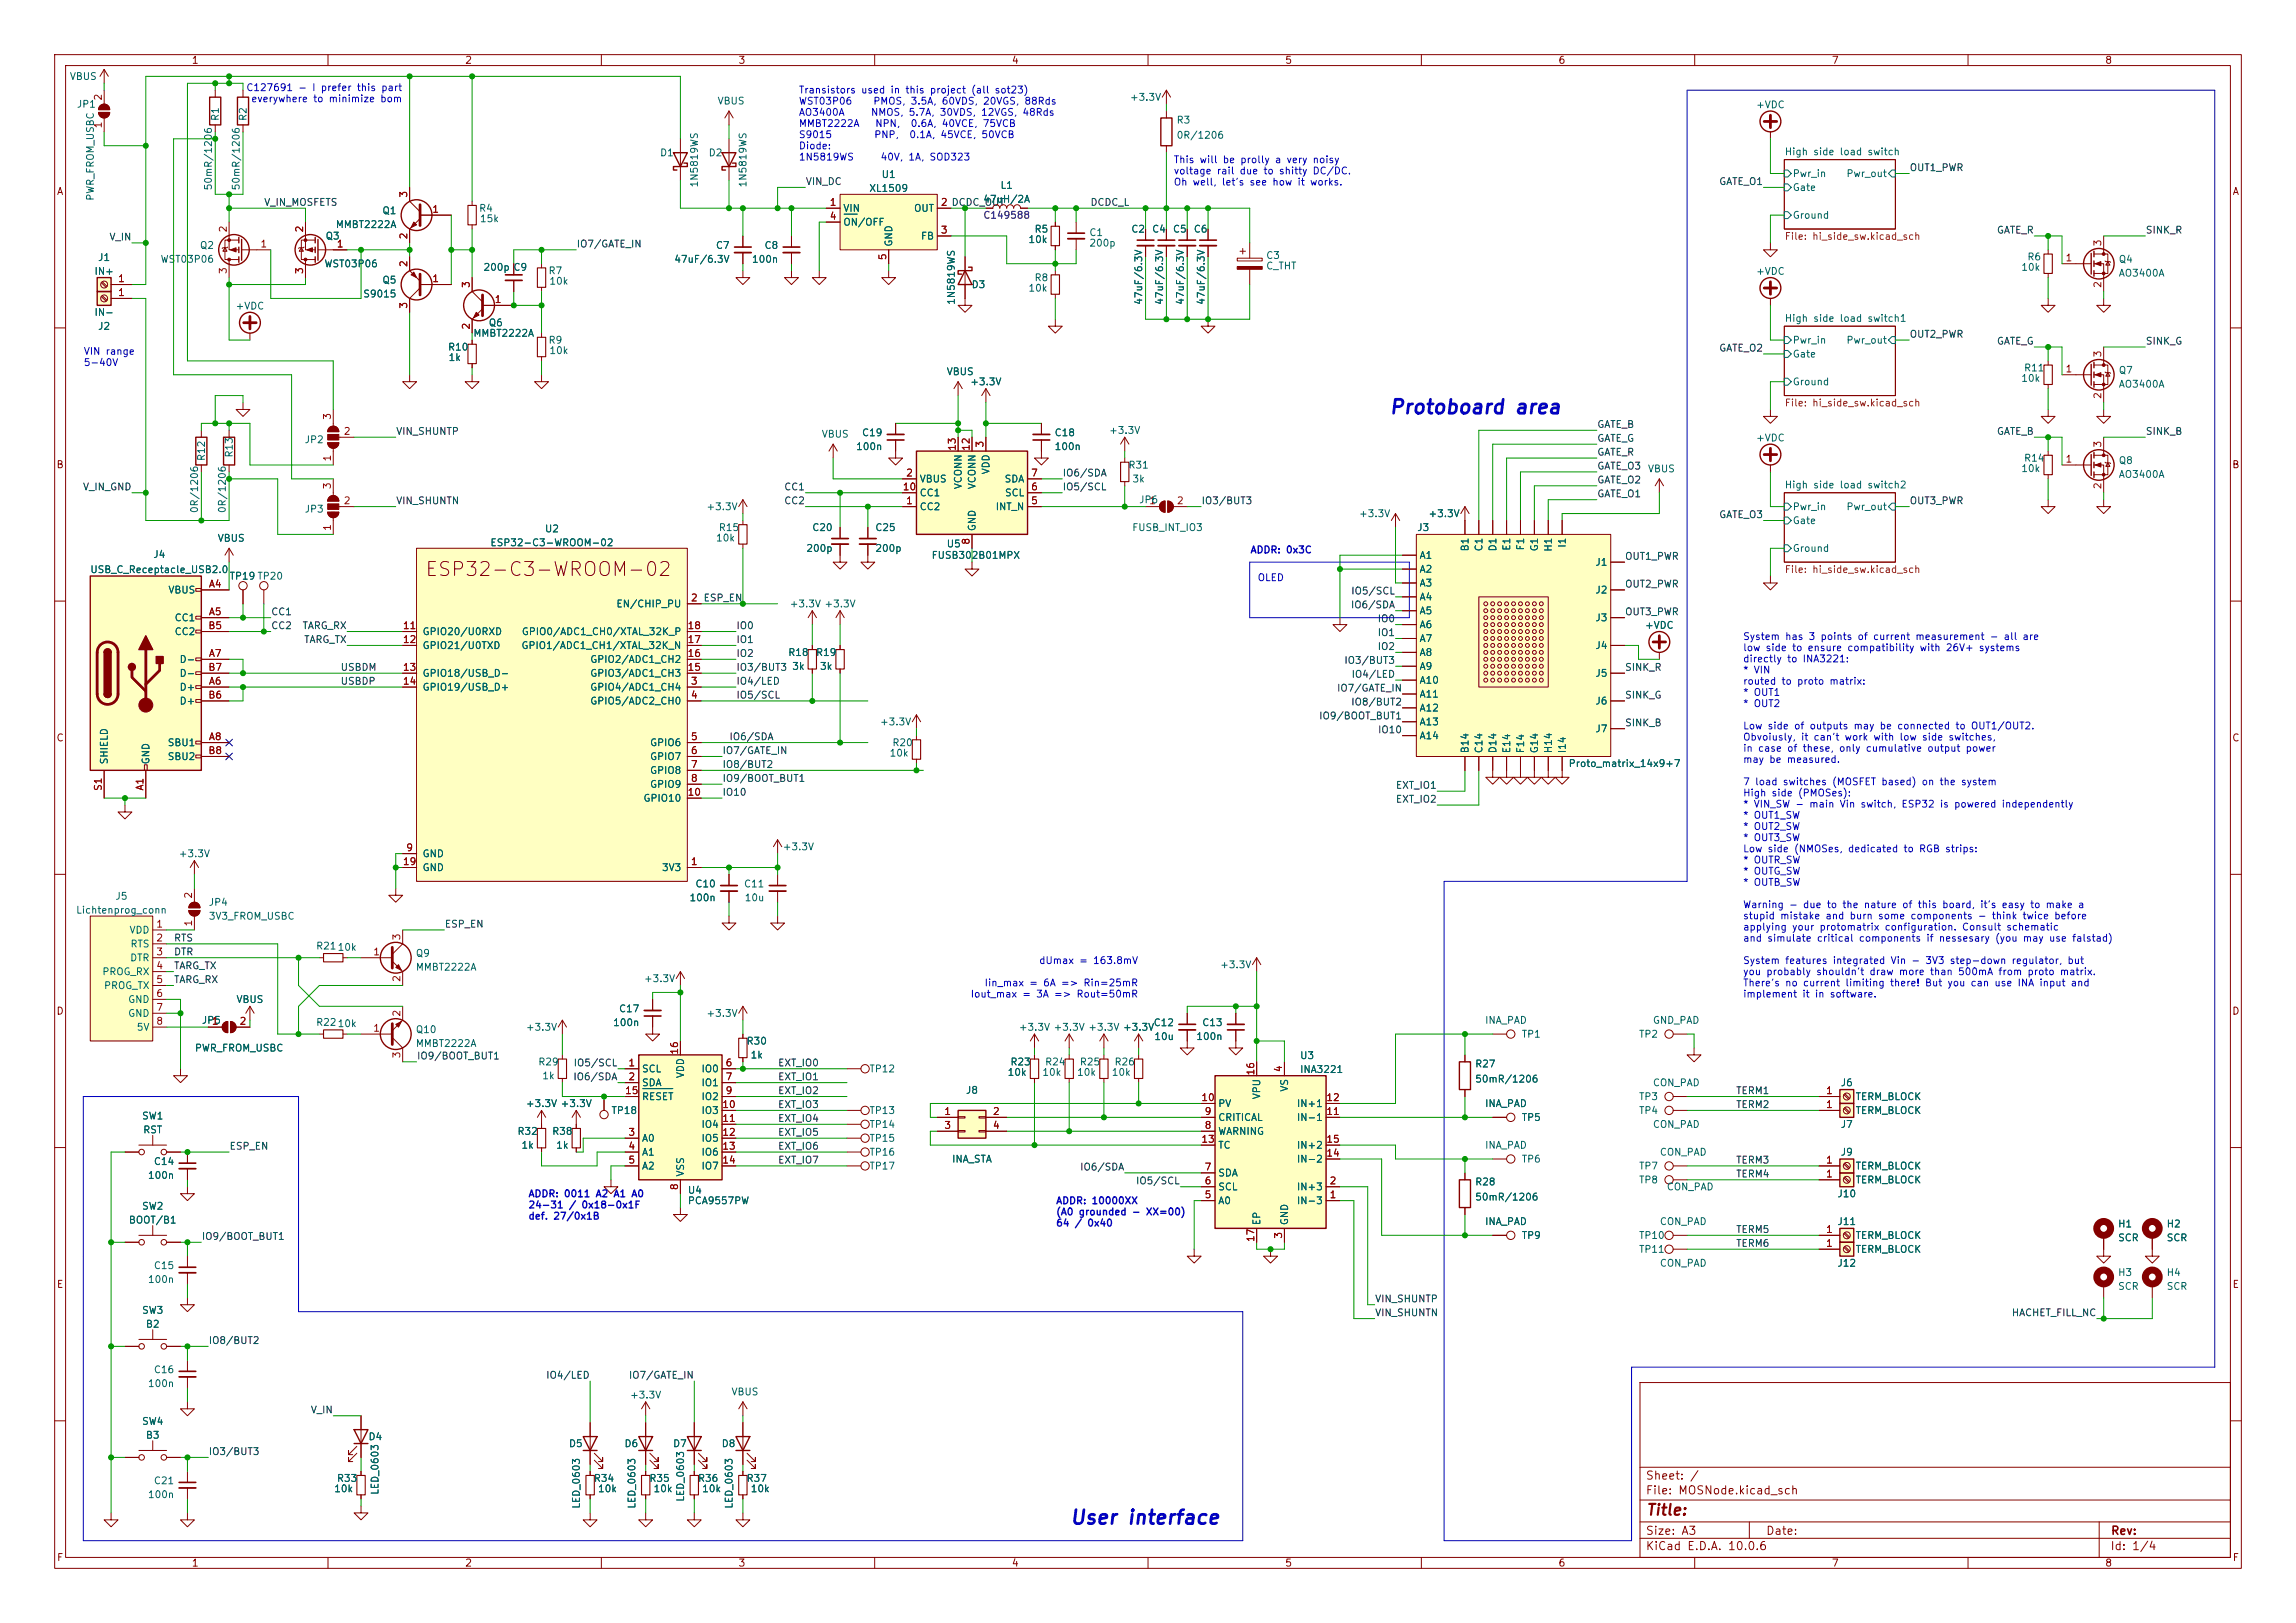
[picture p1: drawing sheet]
<svg xmlns="http://www.w3.org/2000/svg" width="420mm" height="297mm" viewBox="0 0 420 297" stroke-linecap="round" stroke-linejoin="round" font-family="sans-serif">
<defs><g id="words">
<g font-size="2.6" fill="#0000c2">
<text x="254" y="76.4">Protoboard area</text>
<text x="195.5" y="279.6">User interface</text>
</g>
<text font-size="2.5" fill="#840000" x="77.6" y="106.1">ESP32-C3-WROOM-02</text>
<text font-size="2" fill="#840000" x="301" y="277.8">Title:</text>
<g font-size="1.5" fill="#840000">
<text x="300.9" y="273.8">File: MOSNode.kicad_sch</text>
<text x="300.9" y="271.1">Sheet: /</text>
<text x="300.9" y="281.2">Size: A3</text>
<text x="322.9" y="281.2">Date:</text>
<text x="386" y="281.2">Rev:</text>
<text x="300.9" y="284">KiCad E.D.A. 10.0.6</text>
<text x="385.9" y="284">Id: 1/4</text>
</g>
<g font-size="1.3" fill="#840000">
<text x="35" y="12">1</text>
<text x="85" y="12">2</text>
<text x="135" y="12">3</text>
<text x="185" y="12">4</text>
<text x="235" y="12">5</text>
<text x="285" y="12">6</text>
<text x="335" y="12">7</text>
<text x="385" y="12">8</text>
<text x="10.3" y="36">A</text>
<text x="408.3" y="36">A</text>
<text x="10.2" y="86">B</text>
<text x="408.2" y="86">B</text>
<text x="10.2" y="136">C</text>
<text x="408.2" y="136">C</text>
<text x="10.2" y="186">D</text>
<text x="408.2" y="186">D</text>
<text x="10.3" y="236">E</text>
<text x="408.3" y="236">E</text>
<text x="10.3" y="286">F</text>
<text x="35" y="287">1</text>
<text x="85" y="287">2</text>
<text x="135" y="287">3</text>
<text x="185" y="287">4</text>
<text x="235" y="287">5</text>
<text x="285" y="287">6</text>
<text x="335" y="287">7</text>
<text x="385" y="287">8</text>
<text x="408.3" y="286">F</text>
</g>
<g font-size="1.3" fill="#006464">
<text x="12.7" y="14.9">VBUS</text>
<text x="14" y="20">JP1</text>
<text x="40.3" y="22.2" transform="rotate(-90 40.3 22.2)">R1</text>
<text x="45.4" y="22.2" transform="rotate(-90 45.4 22.2)">R2</text>
<text x="131.2" y="19.4">VBUS</text>
<text x="206.6" y="18.7">+3.3V</text>
<text x="215.1" y="22.9">R3</text>
<text x="321.1" y="20.1">+VDC</text>
<text x="120.6" y="28.9">D1</text>
<text x="129.5" y="28.9">D2</text>
<text x="215.1" y="25.7">0R/1206</text>
<text x="326.4" y="28.7">High side load switch</text>
<text x="39.1" y="34.9" transform="rotate(-90 39.1 34.9)">50mR/1206</text>
<text x="44.1" y="34.9" transform="rotate(-90 44.1 34.9)">50mR/1206</text>
<text x="128" y="34.4" transform="rotate(-90 128 34.4)">1N5819WS</text>
<text x="136.9" y="34.4" transform="rotate(-90 136.9 34.4)">1N5819WS</text>
<text x="158.9" y="35.4">XL1509</text>
<text x="161.2" y="32.9">U1</text>
<text x="182.9" y="34.9">L1</text>
<text x="327.8" y="35.3">Gate</text>
<text x="327.8" y="32.7">Pwr_in</text>
<text x="337.6" y="32.7">Pwr_out</text>
<text x="17.5" y="36.8" transform="rotate(-90 17.5 36.8)">PWR_FROM_USBC</text>
<text x="69.8" y="39.5">Q1</text>
<text x="87.5" y="39.1">R4</text>
<text x="87.7" y="41">15k</text>
<text x="154.2" y="39.1">VIN</text>
<text x="154.2" y="41.6">ON/OFF</text>
<text x="167.1" y="39.1">OUT</text>
<text x="179.8" y="37.4">47uH/2A</text>
<text x="327.8" y="40.3">Ground</text>
<text x="36.5" y="45.8">Q2</text>
<text x="59.5" y="44.1">Q3</text>
<text x="61.3" y="42">MMBT2222A</text>
<text x="130.8" y="45.9">C7</text>
<text x="139.7" y="45.9">C8</text>
<text x="163.5" y="45.2" transform="rotate(-90 163.5 45.2)">GND</text>
<text x="168.4" y="44.1">FB</text>
<text x="188" y="44.8">10k</text>
<text x="189.1" y="42.9">R5</text>
<text x="199.2" y="43.5">C1</text>
<text x="199.2" y="45.4">200p</text>
<text x="206.8" y="42.9">C2</text>
<text x="210.6" y="42.9">C4</text>
<text x="214.5" y="42.9">C5</text>
<text x="218.3" y="42.9">C6</text>
<text x="231.5" y="47.7">C3</text>
<text x="370.7" y="48">R6</text>
<text x="17.2" y="50.6">IN+</text>
<text x="17.8" y="48.1">J1</text>
<text x="29.3" y="48.4">WST03P06</text>
<text x="59.2" y="49.2">WST03P06</text>
<text x="69.8" y="52.2">Q5</text>
<text x="88.3" y="49.9">200p C9</text>
<text x="100.2" y="50.5">R7</text>
<text x="100.4" y="52.4">10k</text>
<text x="123.2" y="48.4">47uF/6.3V</text>
<text x="137.4" y="48.4">100n</text>
<text x="177.6" y="53">D3</text>
<text x="188" y="53.7">10k</text>
<text x="189.1" y="51.8">R8</text>
<text x="231.5" y="49.6">C_THT</text>
<text x="321.1" y="50.6">+VDC</text>
<text x="369.6" y="49.9">10k</text>
<text x="387.5" y="48.4">Q4</text>
<text x="387.5" y="50.9">AO3400A</text>
<text x="17.2" y="58.1">IN-</text>
<text x="43" y="57">+VDC</text>
<text x="66.3" y="54.7">S9015</text>
<text x="175" y="55.9" transform="rotate(-90 175 55.9)">1N5819WS</text>
<text x="209.2" y="55.9" transform="rotate(-90 209.2 55.9)">47uF/6.3V</text>
<text x="213.1" y="55.9" transform="rotate(-90 213.1 55.9)">47uF/6.3V</text>
<text x="216.9" y="55.9" transform="rotate(-90 216.9 55.9)">47uF/6.3V</text>
<text x="220.7" y="55.9" transform="rotate(-90 220.7 55.9)">47uF/6.3V</text>
<text x="326.4" y="59.2">High side load switch1</text>
<text x="17.8" y="60.7">J2</text>
<text x="81.8" y="64.5">R10</text>
<text x="86.5" y="61.9">MMBT2222A</text>
<text x="89.3" y="60">Q6</text>
<text x="100.2" y="63.2">R9</text>
<text x="100.4" y="65.1">10k</text>
<text x="327.8" y="65.7">Gate</text>
<text x="327.8" y="63.2">Pwr_in</text>
<text x="337.6" y="63.2">Pwr_out</text>
<text x="81.9" y="66.4">1k</text>
<text x="173.1" y="69">VBUS</text>
<text x="177.4" y="70.8">+3.3V</text>
<text x="327.8" y="70.8">Ground</text>
<text x="369.6" y="70.2">10k</text>
<text x="370.1" y="68.3">R11</text>
<text x="387.5" y="68.7">Q7</text>
<text x="387.5" y="71.2">AO3400A</text>
<text x="42.9" y="83.8" transform="rotate(-90 42.9 83.8)">R13</text>
<text x="55.6" y="81.4">JP2</text>
<text x="150.2" y="80.4">VBUS</text>
<text x="156.5" y="82.7">100n</text>
<text x="157.6" y="80.1">C19</text>
<text x="192.8" y="80.1">C18</text>
<text x="192.8" y="82.7">100n</text>
<text x="202.8" y="79.7">+3.3V</text>
<text x="321.1" y="81.1">+VDC</text>
<text x="37.8" y="84.5" transform="rotate(-90 37.8 84.5)">R12</text>
<text x="168.1" y="88.6">VBUS</text>
<text x="176.2" y="89.6" transform="rotate(-90 176.2 89.6)">VCONN</text>
<text x="178.8" y="89.6" transform="rotate(-90 178.8 89.6)">VCONN</text>
<text x="181.3" y="86.9" transform="rotate(-90 181.3 86.9)">VDD</text>
<text x="183.7" y="88.6">SDA</text>
<text x="206.3" y="86.1">R31</text>
<text x="207" y="88.6">3k</text>
<text x="301.3" y="86.7">VBUS</text>
<text x="326.4" y="89.7">High side load switch2</text>
<text x="369.6" y="86.7">10k</text>
<text x="370.1" y="84.8">R14</text>
<text x="387.5" y="85.2">Q8</text>
<text x="387.5" y="87.8">AO3400A</text>
<text x="36.5" y="94" transform="rotate(-90 36.5 94)">0R/1206</text>
<text x="41.6" y="94" transform="rotate(-90 41.6 94)">0R/1206</text>
<text x="55.6" y="94.1">JP3</text>
<text x="129.1" y="93.7">+3.3V</text>
<text x="168.1" y="93.7">CC2</text>
<text x="168.1" y="91.1">CC1</text>
<text x="182" y="93.7">INT_N</text>
<text x="183.7" y="91.1">SCL</text>
<text x="208.3" y="92.4">JP6</text>
<text x="248.5" y="94.9">+3.3V</text>
<text x="261.2" y="94.9">+3.3V</text>
<text x="327.8" y="93.7">Pwr_in</text>
<text x="337.6" y="93.7">Pwr_out</text>
<text x="39.7" y="99.4">VBUS</text>
<text x="89.6" y="100.3">ESP32-C3-WROOM-02</text>
<text x="99.6" y="97.7">U2</text>
<text x="130.9" y="99.4">10k</text>
<text x="131.4" y="97.5">R15</text>
<text x="147.4" y="101.3">200p</text>
<text x="148.5" y="97.5">C20</text>
<text x="160" y="97.5">C25</text>
<text x="160" y="101.3">200p</text>
<text x="173.1" y="100.5">U5</text>
<text x="178.8" y="97.3" transform="rotate(-90 178.8 97.3)">GND</text>
<text x="207" y="97.5">FUSB_INT_IO3</text>
<text x="259.1" y="97.5">J3</text>
<text x="268.9" y="101" transform="rotate(-90 268.9 101)">B1</text>
<text x="271.5" y="101" transform="rotate(-90 271.5 101)">C1</text>
<text x="274" y="101" transform="rotate(-90 274 101)">D1</text>
<text x="276.6" y="100.9" transform="rotate(-90 276.6 100.9)">E1</text>
<text x="279.1" y="100.8" transform="rotate(-90 279.1 100.8)">F1</text>
<text x="281.6" y="101" transform="rotate(-90 281.6 101)">G1</text>
<text x="284.2" y="101.1" transform="rotate(-90 284.2 101.1)">H1</text>
<text x="286.7" y="100.3" transform="rotate(-90 286.7 100.3)">I1</text>
<text x="327.8" y="96.2">Gate</text>
<text x="327.8" y="101.3">Ground</text>
<text x="16.4" y="105.2">USB_C_Receptacle_USB2.0</text>
<text x="27.9" y="102.4">J4</text>
<text x="41.9" y="106.4">TP19 TP20</text>
<text x="41.9" y="106.4">TP19</text>
<text x="170.3" y="102.6">FUSB302B01MPX</text>
<text x="259.6" y="102.6">A1</text>
<text x="259.6" y="105.1">A2</text>
<text x="259.6" y="107.6">A3</text>
<text x="291.7" y="103.8">J1</text>
<text x="30.7" y="108.9">VBUS</text>
<text x="31.8" y="114">CC1</text>
<text x="112.6" y="111.5">EN/CHIP_PU</text>
<text x="144.4" y="111.5">+3.3V +3.3V</text>
<text x="259.6" y="110.2">A4</text>
<text x="259.6" y="112.7">A5</text>
<text x="291.7" y="108.9">J2</text>
<text x="291.7" y="114">J3</text>
<text x="31.8" y="116.5">CC2</text>
<text x="77.2" y="116.5">GPIO20/U0RXD</text>
<text x="77.2" y="119.1">GPIO21/U0TXD</text>
<text x="95.3" y="119.1">GPIO1/ADC1_CH1/XTAL_32K_N</text>
<text x="95.3" y="116.5">GPIO0/ADC1_CH0/XTAL_32K_P</text>
<text x="259.6" y="115.3">A6</text>
<text x="259.6" y="117.8">A7</text>
<text x="291.7" y="119.1">J4</text>
<text x="300.8" y="115.4">+VDC</text>
<text x="32.7" y="121.6">D-</text>
<text x="32.7" y="124.2">D-</text>
<text x="77.2" y="124.2">GPIO18/USB_D-</text>
<text x="107.9" y="124.2">GPIO3/ADC1_CH3</text>
<text x="107.9" y="121.6">GPIO2/ADC1_CH2</text>
<text x="144.1" y="120.3">R18</text>
<text x="144.8" y="122.9">3k</text>
<text x="149.2" y="120.3">R19</text>
<text x="149.9" y="122.9">3k</text>
<text x="259.6" y="120.3">A8</text>
<text x="259.6" y="122.9">A9</text>
<text x="259.6" y="125.4">A10</text>
<text x="291.7" y="124.2">J5</text>
<text x="32.7" y="126.7">D+</text>
<text x="32.7" y="129.2">D+</text>
<text x="77.2" y="126.7">GPIO19/USB_D+</text>
<text x="107.9" y="126.7">GPIO4/ADC1_CH4</text>
<text x="107.9" y="129.2">GPIO5/ADC2_CH0</text>
<text x="259.6" y="128">A11</text>
<text x="259.6" y="130.5">A12</text>
<text x="291.7" y="129.2">J6</text>
<text x="30.6" y="136.9">SBU1</text>
<text x="118.8" y="136.9">GPIO6</text>
<text x="160.9" y="133">+3.3V</text>
<text x="163.1" y="136.9">R20</text>
<text x="259.6" y="133">A13</text>
<text x="259.6" y="135.6">A14</text>
<text x="268.9" y="137.9" transform="rotate(-90 268.9 137.9)">B14</text>
<text x="271.5" y="137.9" transform="rotate(-90 271.5 137.9)">C14</text>
<text x="274" y="137.9" transform="rotate(-90 274 137.9)">D14</text>
<text x="276.6" y="137.9" transform="rotate(-90 276.6 137.9)">E14</text>
<text x="279.1" y="137.9" transform="rotate(-90 279.1 137.9)">F14</text>
<text x="281.6" y="137.9" transform="rotate(-90 281.6 137.9)">G14</text>
<text x="284.2" y="137.9" transform="rotate(-90 284.2 137.9)">H14</text>
<text x="286.7" y="137.9" transform="rotate(-90 286.7 137.9)">I14</text>
<text x="291.7" y="134.3">J7</text>
<text x="20" y="140" transform="rotate(-90 20 140)">SHIELD</text>
<text x="27.6" y="140" transform="rotate(-90 27.6 140)">GND</text>
<text x="30.6" y="139.4">SBU2</text>
<text x="118.8" y="139.4">GPIO7</text>
<text x="118.8" y="141.9">GPIO8</text>
<text x="162.6" y="138.8">10k</text>
<text x="286.8" y="140.7">Proto_matrix_14x9+7</text>
<text x="117.6" y="147">GPIO10</text>
<text x="118.8" y="144.5">GPIO9</text>
<text x="143.1" y="155.9">+3.3V</text>
<text x="32.6" y="157.2">+3.3V</text>
<text x="77.2" y="157.2">GND</text>
<text x="77.2" y="159.7">GND</text>
<text x="121" y="159.7">3V3</text>
<text x="13.8" y="167.5">Lichtenprog_conn</text>
<text x="21" y="165">J5</text>
<text x="38.1" y="166.1">JP4</text>
<text x="126" y="165.2">100n</text>
<text x="127.1" y="162.7">C10</text>
<text x="136" y="162.7">C11</text>
<text x="136.1" y="165.2">10u</text>
<text x="23.6" y="171.1">VDD</text>
<text x="23.8" y="173.7">RTS</text>
<text x="38.1" y="168.6">3V3_FROM_USBC</text>
<text x="18.6" y="178.8">PROG_RX</text>
<text x="23.7" y="176.2">DTR</text>
<text x="57.7" y="174.1">R2110k</text>
<text x="76" y="175.4">Q9</text>
<text x="76" y="177.9">MMBT2222A</text>
<text x="223.1" y="177.5">+3.3V</text>
<text x="18.9" y="181.3">PROG_TX</text>
<text x="23.3" y="183.8">GND</text>
<text x="43.1" y="183.8">VBUS</text>
<text x="113.1" y="185.5">C17</text>
<text x="117.7" y="180">+3.3V</text>
<text x="23.3" y="186.4">GND</text>
<text x="24.9" y="188.9">5V</text>
<text x="36.8" y="187.7">JP5</text>
<text x="57.7" y="188">R2210k</text>
<text x="76" y="189.4">Q10</text>
<text x="76" y="191.9">MMBT2222A</text>
<text x="96.1" y="188.9">+3.3V</text>
<text x="112" y="188.1">100n</text>
<text x="129.1" y="186.4">+3.3V</text>
<text x="136.5" y="191.5">R30</text>
<text x="186.3" y="188.9">+3.3V +3.3V +3.3V +3.3V</text>
<text x="205.3" y="188.9">+3.3V</text>
<text x="210.9" y="188.1">C12</text>
<text x="211" y="190.6">10u</text>
<text x="218.7" y="190.6">100n</text>
<text x="219.8" y="188.1">C13</text>
<text x="271.5" y="187.7">INA_PAD</text>
<text x="278.3" y="190.2">TP1</text>
<text x="299.7" y="190.2">TP2</text>
<text x="302.2" y="187.7">GND_PAD</text>
<text x="35.5" y="192.7">PWR_FROM_USBC</text>
<text x="98.4" y="195.3">R29</text>
<text x="99.1" y="197.8">1k</text>
<text x="117.3" y="196.5">SCL</text>
<text x="125.4" y="197.4" transform="rotate(-90 125.4 197.4)">VDD</text>
<text x="128.2" y="196.5">IO0</text>
<text x="137.2" y="194">1k</text>
<text x="158.9" y="196.5">TP12</text>
<text x="184.2" y="197.2">10k</text>
<text x="184.7" y="195.3">R23</text>
<text x="190.6" y="197.2">10k</text>
<text x="191.1" y="195.3">R24</text>
<text x="196.9" y="197.2">10k</text>
<text x="197.4" y="195.3">R25</text>
<text x="203.3" y="197.2">10k</text>
<text x="203.8" y="195.3">R26</text>
<text x="237.7" y="194.1">U3</text>
<text x="237.7" y="196.7">INA3221</text>
<text x="269.7" y="195.6">R27</text>
<text x="96.1" y="202.9">+3.3V +3.3V</text>
<text x="117.3" y="199.1">SDA</text>
<text x="117.3" y="201.6">RESET</text>
<text x="128.2" y="199.1">IO1</text>
<text x="128.2" y="201.6">IO2</text>
<text x="176.6" y="200.5">J8</text>
<text x="222.7" y="202.9">PV</text>
<text x="230.8" y="201.3" transform="rotate(-90 230.8 201.3)">VPU</text>
<text x="235.9" y="199.9" transform="rotate(-90 235.9 199.9)">VS</text>
<text x="237.1" y="202.9">IN+1</text>
<text x="269.7" y="198.4">50mR/1206</text>
<text x="271.5" y="202.9">INA_PAD</text>
<text x="299.7" y="201.6">TP3</text>
<text x="302.2" y="199.1">CON_PAD</text>
<text x="336.6" y="199.1">J6</text>
<text x="339.3" y="201.6">TERM_BLOCK</text>
<text x="25.9" y="205.2">SW1</text>
<text x="26.1" y="207.7">RST</text>
<text x="94.5" y="208">R32</text>
<text x="100.9" y="208">R38</text>
<text x="111.7" y="204.2">TP18</text>
<text x="117.3" y="209.2">A0</text>
<text x="128.2" y="204.2">IO3</text>
<text x="128.2" y="206.7">IO4</text>
<text x="128.2" y="209.2">IO5</text>
<text x="158.9" y="206.7">TP14</text>
<text x="158.9" y="209.2">TP15</text>
<text x="158.9" y="204.2">TP13</text>
<text x="222.7" y="208">WARNING</text>
<text x="222.7" y="205.4">CRITICAL</text>
<text x="237.1" y="205.4">IN-1</text>
<text x="278.3" y="205.4">TP5</text>
<text x="299.7" y="204.2">TP4</text>
<text x="302.2" y="206.7">CON_PAD</text>
<text x="336.6" y="206.7">J7</text>
<text x="339.3" y="204.2">TERM_BLOCK</text>
<text x="28" y="213.5">C14</text>
<text x="95.3" y="210.5">1k</text>
<text x="101.6" y="210.5">1k</text>
<text x="117.3" y="211.8">A1</text>
<text x="117.3" y="214.3">A2</text>
<text x="125.4" y="215.4" transform="rotate(-90 125.4 215.4)">VSS</text>
<text x="128.2" y="211.8">IO6</text>
<text x="128.2" y="214.3">IO7</text>
<text x="158.9" y="214.3">TP17</text>
<text x="158.9" y="211.8">TP16</text>
<text x="174" y="213.1">INA_STA</text>
<text x="222.7" y="215.6">SDA</text>
<text x="222.7" y="210.5">TC</text>
<text x="237.1" y="213.1">IN-2</text>
<text x="237.1" y="210.5">IN+2</text>
<text x="271.5" y="210.5">INA_PAD</text>
<text x="278.3" y="213.1">TP6</text>
<text x="299.7" y="214.3">TP7</text>
<text x="303.5" y="211.8">CON_PAD</text>
<text x="336.6" y="211.8">J9</text>
<text x="339.3" y="214.3">TERM_BLOCK</text>
<text x="25.9" y="221.7">SW2</text>
<text x="27" y="216">100n</text>
<text x="125.7" y="218.8">U4</text>
<text x="125.7" y="220.7">PCA9557PW</text>
<text x="222.7" y="220.7">A0</text>
<text x="222.7" y="218.1">SCL</text>
<text x="237.1" y="220.7">IN-3</text>
<text x="237.1" y="218.1">IN+3</text>
<text x="269.7" y="217.2">R28</text>
<text x="269.7" y="220">50mR/1206</text>
<text x="299.7" y="216.9">TP8</text>
<text x="304.8" y="218.1">CON_PAD</text>
<text x="336" y="219.4">J10</text>
<text x="339.3" y="216.9">TERM_BLOCK</text>
<text x="23.5" y="224.2">BOOT/B1</text>
<text x="230.8" y="224.3" transform="rotate(-90 230.8 224.3)">EP</text>
<text x="235.9" y="224.3" transform="rotate(-90 235.9 224.3)">GND</text>
<text x="271.5" y="224.5">INA_PAD</text>
<text x="278.3" y="227">TP9</text>
<text x="299.7" y="227">TP10</text>
<text x="303.5" y="224.5">CON_PAD</text>
<text x="336" y="224.5">J11</text>
<text x="339.3" y="227">TERM_BLOCK</text>
<text x="387.3" y="224.9">H1</text>
<text x="387.3" y="227.5">SCR</text>
<text x="396.2" y="224.9">H2</text>
<text x="396.2" y="227.5">SCR</text>
<text x="28" y="232.5">C15</text>
<text x="299.7" y="229.6">TP11</text>
<text x="303.5" y="232.1">CON_PAD</text>
<text x="336" y="232.1">J12</text>
<text x="339.3" y="229.6">TERM_BLOCK</text>
<text x="387.3" y="233.8">H3</text>
<text x="396.2" y="233.8">H4</text>
<text x="27" y="235.1">100n</text>
<text x="387.3" y="236.3">SCR</text>
<text x="396.2" y="236.3">SCR</text>
<text x="25.9" y="240.7">SW3</text>
<text x="26.6" y="243.3">B2</text>
<text x="28" y="251.6">C16</text>
<text x="27" y="254.1">100n</text>
<text x="115.1" y="256.2">+3.3V</text>
<text x="133.7" y="255.6">VBUS</text>
<text x="25.9" y="261">SW4</text>
<text x="26.6" y="263.6">B3</text>
<text x="67.3" y="263.9">D4</text>
<text x="104" y="265.1">D5</text>
<text x="114.1" y="265.1">D6</text>
<text x="123" y="265.1">D7</text>
<text x="131.9" y="265.1">D8</text>
<text x="27" y="274.5">100n</text>
<text x="28" y="271.9">C21</text>
<text x="61" y="273.4">10k</text>
<text x="61.5" y="271.5">R33</text>
<text x="69.5" y="273.7" transform="rotate(-90 69.5 273.7)">LED_0603</text>
<text x="108.5" y="271.5">R34</text>
<text x="109.3" y="273.4">10k</text>
<text x="118.7" y="271.5">R35</text>
<text x="119.4" y="273.4">10k</text>
<text x="125.4" y="274.9" transform="rotate(-90 125.4 274.9)">LED_0603</text>
<text x="127.6" y="271.5">R36</text>
<text x="128.3" y="273.4">10k</text>
<text x="136.5" y="271.5">R37</text>
<text x="137.2" y="273.4">10k</text>
<text x="106.4" y="276.2" transform="rotate(-90 106.4 276.2)">LED_0603</text>
<text x="116.5" y="276.2" transform="rotate(-90 116.5 276.2)">LED_0603</text>
<text x="134.3" y="276.2" transform="rotate(-90 134.3 276.2)">LED_0603</text>
</g>
<g font-size="1.3" fill="#0000c2">
<text x="44.9" y="17">C127691 - I prefer this part</text>
<text x="146" y="17.4">Transistors used in this project (all sot23)</text>
<text x="45.9" y="19">everywhere to minimize bom</text>
<text x="146" y="19.5">WST03P06</text>
<text x="146" y="21.5">AO3400A</text>
<text x="146" y="23.5">MMBT2222A</text>
<text x="159.2" y="21.5">NMOS, 5.7A, 30VDS, 12VGS, 48Rds</text>
<text x="159.6" y="19.5">PMOS, 3.5A, 60VDS, 20VGS, 88Rds</text>
<text x="160" y="23.5">NPN,</text>
<text x="166.5" y="23.5">0.6A, 40VCE, 75VCB</text>
<text x="146" y="25.6">S9015</text>
<text x="146" y="27.6">Diode:</text>
<text x="146" y="29.7">1N5819WS</text>
<text x="159.8" y="25.6">PNP,</text>
<text x="161" y="29.7">40V, 1A, SOD323</text>
<text x="166.2" y="25.6">0.1A, 45VCE, 50VCB</text>
<text x="214.6" y="30.2">This will be prolly a very noisy</text>
<text x="214.6" y="32.2">voltage rail due to shitty DC/DC.</text>
<text x="214.6" y="34.3">Oh well, let's see how it works.</text>
<text x="15.2" y="65.2">VIN range</text>
<text x="15.2" y="67.3">5-40V</text>
<text x="228.6" y="101.6">ADDR: 0x3C</text>
<text x="229.9" y="106.7">OLED</text>
<text x="318.7" y="117.4">System has 3 points of current measurement - all are</text>
<text x="318.7" y="119.5">low side to ensure compatibility with 26V+ systems</text>
<text x="318.7" y="121.5">directly to INA3221:</text>
<text x="318.7" y="123.6">* VIN</text>
<text x="318.7" y="125.6">routed to proto matrix:</text>
<text x="318.7" y="127.6">* OUT1</text>
<text x="318.7" y="129.7">* OUT2</text>
<text x="318.7" y="133.8">Low side of outputs may be connected to OUT1/OUT2.</text>
<text x="318.7" y="135.8">Obvoiusly, it can't work with low side switches,</text>
<text x="318.7" y="137.9">in case of these, only cumulative output power</text>
<text x="318.7" y="139.9">may be measured.</text>
<text x="318.7" y="144">7 load switches (MOSFET based) on the system</text>
<text x="318.7" y="146">High side (PMOSes):</text>
<text x="318.7" y="148.1">* VIN_SW - main Vin switch, ESP32 is powered independently</text>
<text x="318.7" y="150.1">* OUT1_SW</text>
<text x="318.7" y="152.2">* OUT2_SW</text>
<text x="318.7" y="154.2">* OUT3_SW</text>
<text x="318.7" y="156.3">Low side (NMOSes, dedicated to RGB strips:</text>
<text x="318.7" y="158.3">* OUTR_SW</text>
<text x="318.7" y="160.4">* OUTG_SW</text>
<text x="318.7" y="162.4">* OUTB_SW</text>
<text x="318.7" y="166.5">Warning - due to the nature of this board, it's easy to make a</text>
<text x="318.7" y="168.5">stupid mistake and burn some components - think twice before</text>
<text x="318.7" y="170.6">applying your protomatrix configuration. Consult schematic</text>
<text x="318.7" y="172.6">and simulate critical components if nessesary (you may use falstad)</text>
<text x="190" y="176.7">dUmax = 163.8mV</text>
<text x="318.7" y="176.7">System features integrated Vin - 3V3 step-down regulator, but</text>
<text x="318.7" y="178.8">you probably shouldn't draw more than 500mA from proto matrix.</text>
<text x="177.5" y="182.9">Iout_max = 3A =&gt; Rout=50mR</text>
<text x="180" y="180.8">Iin_max = 6A =&gt; Rin=25mR</text>
<text x="318.7" y="180.8">There's no current limiting there! But you can use INA input and</text>
<text x="318.7" y="182.9">implement it in software.</text>
<text x="96.6" y="219.4">ADDR: 0011 A2 A1 A0</text>
<text x="96.6" y="221.4">24-31 / 0x18-0x1F</text>
<text x="193.1" y="220.7">ADDR: 10000XX</text>
<text x="96.6" y="223.5">def. 27/0x1B</text>
<text x="193.1" y="222.7">(A0 grounded - XX=00)</text>
<text x="193.1" y="224.8">64 / 0x40</text>
</g>
<g font-size="1.3" fill="#a90000">
<text x="18.9" y="23.6" transform="rotate(-90 18.9 23.6)">1</text>
<text x="18.9" y="18.5" transform="rotate(-90 18.9 18.5)">2</text>
<text x="74.8" y="36.3" transform="rotate(-90 74.8 36.3)">3</text>
<text x="79" y="39.2">1</text>
<text x="151.7" y="38">1</text>
<text x="151.7" y="40.5">4</text>
<text x="172" y="38">2 DCDC_OUT</text>
<text x="172" y="38">2</text>
<text x="41.8" y="42.6" transform="rotate(-90 41.8 42.6)">2</text>
<text x="47.5" y="45.6">1</text>
<text x="55.7" y="42.6" transform="rotate(-90 55.7 42.6)">2</text>
<text x="61.5" y="45.6">1</text>
<text x="74.8" y="43.9" transform="rotate(-90 74.8 43.9)">2</text>
<text x="162.4" y="47.7" transform="rotate(-90 162.4 47.7)">5</text>
<text x="172" y="43">3</text>
<text x="384.7" y="45.2" transform="rotate(-90 384.7 45.2)">3</text>
<text x="21.5" y="51.9">1</text>
<text x="41.8" y="50.3" transform="rotate(-90 41.8 50.3)">3</text>
<text x="55.7" y="50.3" transform="rotate(-90 55.7 50.3)">3</text>
<text x="74.8" y="49" transform="rotate(-90 74.8 49)">2</text>
<text x="79" y="51.9">1</text>
<text x="86.2" y="52.8" transform="rotate(-90 86.2 52.8)">3</text>
<text x="377.7" y="48.1">1</text>
<text x="384.7" y="52.8" transform="rotate(-90 384.7 52.8)">2</text>
<text x="21.5" y="54.5">1</text>
<text x="74.8" y="56.6" transform="rotate(-90 74.8 56.6)">3</text>
<text x="90.4" y="55.7">1</text>
<text x="86.2" y="60.4" transform="rotate(-90 86.2 60.4)">2</text>
<text x="384.7" y="65.5" transform="rotate(-90 384.7 65.5)">3</text>
<text x="377.7" y="68.4">1</text>
<text x="60.8" y="76.9" transform="rotate(-90 60.8 76.9)">3</text>
<text x="384.7" y="73.1" transform="rotate(-90 384.7 73.1)">2</text>
<text x="62.8" y="79.9">2</text>
<text x="175.1" y="82.6" transform="rotate(-90 175.1 82.6)">13</text>
<text x="177.7" y="82.6" transform="rotate(-90 177.7 82.6)">12</text>
<text x="180.2" y="82" transform="rotate(-90 180.2 82)">3</text>
<text x="384.7" y="82" transform="rotate(-90 384.7 82)">3</text>
<text x="60.8" y="89.6" transform="rotate(-90 60.8 89.6)">3</text>
<text x="60.8" y="84.6" transform="rotate(-90 60.8 84.6)">1</text>
<text x="165.6" y="87.5">2</text>
<text x="188.5" y="87.5">7</text>
<text x="377.7" y="85">1</text>
<text x="384.7" y="89.6" transform="rotate(-90 384.7 89.6)">2</text>
<text x="62.8" y="92.6">2</text>
<text x="165" y="90">10</text>
<text x="165.6" y="92.6">1</text>
<text x="188.5" y="92.6">5</text>
<text x="188.5" y="90">6</text>
<text x="210.1" y="92.6">1</text>
<text x="215.2" y="92.6">2</text>
<text x="60.8" y="97.3" transform="rotate(-90 60.8 97.3)">1</text>
<text x="177.7" y="99.8" transform="rotate(-90 177.7 99.8)">8</text>
<text x="38.1" y="107.8">A4</text>
<text x="38.1" y="112.9">A5</text>
<text x="126.3" y="110.4">2</text>
<text x="38" y="115.4">B5</text>
<text x="73.6" y="115.4">11</text>
<text x="73.6" y="118">12</text>
<text x="125.7" y="118">17</text>
<text x="125.7" y="115.4">18</text>
<text x="38" y="123.1">B7</text>
<text x="38.1" y="125.6">A6</text>
<text x="38.1" y="120.5">A7</text>
<text x="73.6" y="123.1">13</text>
<text x="73.6" y="125.6">14</text>
<text x="125.7" y="123.1">15</text>
<text x="125.7" y="120.5">16</text>
<text x="126.3" y="125.6">3</text>
<text x="38" y="128.1">B6</text>
<text x="126.3" y="128.1">4</text>
<text x="38.1" y="135.8">A8</text>
<text x="126.3" y="135.8">5</text>
<text x="38" y="138.3">B8</text>
<text x="126.3" y="138.3">6</text>
<text x="126.3" y="140.8">7</text>
<text x="126.3" y="143.4">8</text>
<text x="18.9" y="144.8" transform="rotate(-90 18.9 144.8)">S1</text>
<text x="26.5" y="144.8" transform="rotate(-90 26.5 144.8)">A1</text>
<text x="125.7" y="145.9">10</text>
<text x="73.6" y="158.6">19</text>
<text x="74.2" y="156.1">9</text>
<text x="126.3" y="158.6">1</text>
<text x="35.4" y="164.6" transform="rotate(-90 35.4 164.6)">2</text>
<text x="28.5" y="170">1</text>
<text x="28.5" y="172.6">2</text>
<text x="35.4" y="169.6" transform="rotate(-90 35.4 169.6)">1</text>
<text x="73.5" y="172.2" transform="rotate(-90 73.5 172.2)">3</text>
<text x="28.5" y="175.1">3</text>
<text x="28.5" y="177.7">4</text>
<text x="68.2" y="175.1">1</text>
<text x="73.5" y="179.8" transform="rotate(-90 73.5 179.8)">2</text>
<text x="28.5" y="180.2">5</text>
<text x="28.5" y="182.7">6</text>
<text x="28.5" y="185.3">7</text>
<text x="28.5" y="187.8">8</text>
<text x="38.6" y="187.8">1</text>
<text x="43.7" y="187.8">2</text>
<text x="68.2" y="189.1">1</text>
<text x="73.5" y="186.2" transform="rotate(-90 73.5 186.2)">2</text>
<text x="73.5" y="193.8" transform="rotate(-90 73.5 193.8)">3</text>
<text x="114.8" y="195.4">1</text>
<text x="114.8" y="198">2</text>
<text x="124.3" y="193.1" transform="rotate(-90 124.3 193.1)">16</text>
<text x="132.6" y="195.4">6</text>
<text x="132.6" y="198">7</text>
<text x="229.7" y="196.9" transform="rotate(-90 229.7 196.9)">16</text>
<text x="234.8" y="196.3" transform="rotate(-90 234.8 196.3)">4</text>
<text x="114.2" y="200.5">15</text>
<text x="132" y="203.1">10</text>
<text x="132.6" y="200.5">9</text>
<text x="219.6" y="201.8">10</text>
<text x="242.5" y="201.8">12</text>
<text x="333.9" y="200.5">1</text>
<text x="333.9" y="203.1">1</text>
<text x="114.8" y="208.1">3</text>
<text x="132" y="205.6">11</text>
<text x="132" y="208.1">12</text>
<text x="172.6" y="204.3">1</text>
<text x="172.6" y="206.9">3</text>
<text x="181.5" y="204.3">2</text>
<text x="181.5" y="206.9">4</text>
<text x="219.6" y="209.4">13</text>
<text x="220.2" y="206.9">8</text>
<text x="220.2" y="204.3">9</text>
<text x="242.5" y="204.3">11</text>
<text x="242.5" y="209.4">15</text>
<text x="114.8" y="210.7">4</text>
<text x="114.8" y="213.2">5</text>
<text x="132" y="210.7">13</text>
<text x="132" y="213.2">14</text>
<text x="220.2" y="214.5">7</text>
<text x="242.5" y="212">14</text>
<text x="333.9" y="215.8">1</text>
<text x="333.9" y="213.2">1</text>
<text x="124.3" y="217.9" transform="rotate(-90 124.3 217.9)">8</text>
<text x="220.2" y="219.6">5</text>
<text x="220.2" y="217">6</text>
<text x="243.1" y="219.6">1</text>
<text x="243.1" y="217">2</text>
<text x="229.7" y="227.4" transform="rotate(-90 229.7 227.4)">17</text>
<text x="234.8" y="226.8" transform="rotate(-90 234.8 226.8)">3</text>
<text x="333.9" y="225.9">1</text>
<text x="333.9" y="228.5">1</text>
</g>
<g font-size="1.3" fill="#0f0f0f">
<text x="147.3" y="34.2">VIN_DC</text>
<text x="314.4" y="34.2">GATE_O1</text>
<text x="349.2" y="31.6">OUT1_PWR</text>
<text x="48.2" y="38">V_IN_MOSFETS</text>
<text x="199.4" y="38">DCDC_L</text>
<text x="19.9" y="44.3">V_IN</text>
<text x="105.4" y="45.6">IO7/GATE_IN</text>
<text x="365.2" y="43.1">GATE_R</text>
<text x="392.4" y="43.1">SINK_R</text>
<text x="314.4" y="64.6">GATE_O2</text>
<text x="349.2" y="62.1">OUT2_PWR</text>
<text x="365.2" y="63.4">GATE_G</text>
<text x="392.4" y="63.4">SINK_G</text>
<text x="72.4" y="79.9">VIN_SHUNTP</text>
<text x="292.1" y="78.6">GATE_B</text>
<text x="292.1" y="81.2">GATE_G</text>
<text x="292.1" y="83.7">GATE_R</text>
<text x="365.2" y="79.9">GATE_B</text>
<text x="392.4" y="79.9">SINK_B</text>
<text x="194.3" y="87.5">IO6/SDA</text>
<text x="292.1" y="88.8">GATE_O2</text>
<text x="292.1" y="86.2">GATE_O3</text>
<text x="15.1" y="90">V_IN_GND</text>
<text x="72.4" y="92.6">VIN_SHUNTN</text>
<text x="143.3" y="90">CC1</text>
<text x="143.3" y="92.6">CC2</text>
<text x="194.3" y="90">IO5/SCL</text>
<text x="219.7" y="92.6">IO3/BUT3</text>
<text x="292.1" y="91.3">GATE_O1</text>
<text x="314.4" y="95.1">GATE_O3</text>
<text x="349.2" y="92.6">OUT3_PWR</text>
<text x="297.2" y="102.7">OUT1_PWR</text>
<text x="297.2" y="107.8">OUT2_PWR</text>
<text x="49.5" y="112.9">CC1</text>
<text x="128.6" y="110.4">ESP_EN</text>
<text x="247" y="111.6">IO6/SDA</text>
<text x="247.1" y="109.1">IO5/SCL</text>
<text x="297.2" y="112.9">OUT3_PWR</text>
<text x="49.5" y="115.4">CC2</text>
<text x="55.2" y="115.4">TARG_RX</text>
<text x="55.5" y="118">TARG_TX</text>
<text x="134.6" y="118">IO1</text>
<text x="134.6" y="115.4">IO0</text>
<text x="251.9" y="119.3">IO2</text>
<text x="251.9" y="114.2">IO0</text>
<text x="251.9" y="116.7">IO1</text>
<text x="62.2" y="123.1">USBDM</text>
<text x="62.2" y="125.6">USBDP</text>
<text x="134.6" y="120.5">IO2</text>
<text x="134.6" y="125.6">IO4/LED</text>
<text x="134.6" y="123.1">IO3/BUT3</text>
<text x="245.8" y="121.8">IO3/BUT3</text>
<text x="247.1" y="124.3">IO4/LED</text>
<text x="297.2" y="123.1">SINK_R</text>
<text x="134.6" y="128.1">IO5/SCL</text>
<text x="241.2" y="132">IO9/BOOT_BUT1</text>
<text x="244.5" y="126.9">IO7/GATE_IN</text>
<text x="247.1" y="129.4">IO8/BUT2</text>
<text x="297.2" y="128.1">SINK_G</text>
<text x="133.3" y="135.8">IO6/SDA</text>
<text x="252" y="134.5">IO10</text>
<text x="297.2" y="133.2">SINK_B</text>
<text x="132.1" y="143.4">IO9/BOOT_BUT1</text>
<text x="132.1" y="138.3">IO7/GATE_IN</text>
<text x="132.1" y="140.8">IO8/BUT2</text>
<text x="132.1" y="145.9">IO10</text>
<text x="255.2" y="147.2">EXT_IO2</text>
<text x="255.2" y="144.7">EXT_IO1</text>
<text x="31.7" y="172.6">RTS</text>
<text x="81.3" y="170.1">ESP_EN</text>
<text x="31.7" y="177.7">TARG_TX</text>
<text x="31.7" y="175.1">DTR</text>
<text x="31.7" y="180.2">TARG_RX</text>
<text x="76.2" y="194.2">IO9/BOOT_BUT1</text>
<text x="104.8" y="198">IO6/SDA</text>
<text x="104.8" y="195.5">IO5/SCL</text>
<text x="142.2" y="195.5">EXT_IO0</text>
<text x="142.2" y="198">EXT_IO1</text>
<text x="142.2" y="200.5">EXT_IO2</text>
<text x="142.2" y="203.1">EXT_IO3</text>
<text x="317.5" y="203.1">TERM2</text>
<text x="317.5" y="200.5">TERM1</text>
<text x="142.2" y="205.6">EXT_IO4</text>
<text x="142.2" y="208.2">EXT_IO5</text>
<text x="41.9" y="210.7">ESP_EN</text>
<text x="142.2" y="213.2">EXT_IO7</text>
<text x="142.2" y="210.7">EXT_IO6</text>
<text x="197.5" y="214.5">IO6/SDA</text>
<text x="317.5" y="215.8">TERM4</text>
<text x="317.5" y="213.2">TERM3</text>
<text x="207.7" y="217">IO5/SCL</text>
<text x="36.8" y="227.2">IO9/BOOT_BUT1</text>
<text x="317.5" y="225.9">TERM5</text>
<text x="317.5" y="228.5">TERM6</text>
<text x="251.4" y="238.6">VIN_SHUNTP</text>
<text x="251.4" y="241.2">VIN_SHUNTN</text>
<text x="367.9" y="241.2">HACHET_FILL_NC</text>
<text x="38.1" y="246.3">IO8/BUT2</text>
<text x="99.8" y="252.6">IO4/LED</text>
<text x="114.9" y="252.6">IO7/GATE_IN</text>
<text x="56.7" y="259">V_IN</text>
<text x="38.1" y="266.6">IO3/BUT3</text>
</g>
<text font-size="1.3" fill="#840084" x="179.8" y="40.3">C149588</text>
<g font-size="1.3" fill="#725600">
<text x="326.4" y="44.2">File: hi_side_sw.kicad_sch</text>
<text x="326.4" y="74.7">File: hi_side_sw.kicad_sch</text>
<text x="326.4" y="105.2">File: hi_side_sw.kicad_sch</text>
</g>
</g></defs>
<g fill="none" stroke="#840000" stroke-width=".18">
<path d="M10 10h400v277h-400zM12 12h396v273h-396zM60 10v2M110 10v2M160 10v2M210 10v2M260 10v2M310 10v2M360 10v2M326.4 29.2h20.3v12.7h-20.3zM326.4 59.7h20.3v12.7h-20.3zM10 60h2"/>
<path d="M408 60h2M59.9 93.7h2.1a1.02 1.02 0 0 1-1 1 1.02 1.02 0 0 1-1.1-1zM60.2 91a1.02 1.02 0 0 1 1.1-.2 1.02 1.02 0 0 1 .7 .9h-2.1zM61 87.6v3.1M61 94.7v3.1M62 92.7h2.8M326.4 90.2h20.3v12.7h-20.3zM10 110h2M41.9 100.3l-.8 1.3M41.9 100.3l.8 1.3M41.9 100.3v2.6M408 110h2"/>
<path d="M10 160h2M408 160h2M10 210h2M99.1 203.2v3.3M99.1 210.1v.7M99.1 203.2l-.8 1.3M99.1 203.2l.7 1.3M268 214.6v1.3M408 210h2M124.5 221v1.2h-1.3l1.3 1.3 1.2-1.3h-1.2M232.4 228.6v1.3h-1.3l1.3 1.2 1.3-1.2h-1.3M268 221v1.2"/>
<path d="M273 226.1h2.6M66 259.1v7.6M300 253h108v32h-108zM10 260h2M65.3 265.9l-1.5 1.6v-.8v.8h.7M65.3 264.7l-1.5 1.5v-.8v.8h.7M66 269.2v.8M66 273.6v.7M127 260.3v7.7M127 269.2v.8M127 273.6v.7M127.8 267.2l1.5 1.5v-.7v.7h-.8"/>
<path d="M127.8 265.9l1.5 1.6v-.8v.8h-.8M300 278.5h108M300 274.5h108M300 268.5h108M320 278.5v3M384 278.5v6.5M408 260h2M60 285v2M110 285v2M160 285v2M210 285v2M260 285v2"/>
<path d="M300 281.5h108M310 285v2M360 285v2"/>
<circle cx="276.4" cy="226.1" r=".76"/>
</g>
<path d="M326.4 33.7h.6l.7 .6-.7 .6h-.6zM326.4 31.1h.6l.7 .7-.7 .6h-.6zM326.4 38.7h.6l.7 .7-.7 .6h-.6zM346.1 31.1h.6v1.3h-.6l-.7-.6zM326.4 64.1h.6l.7 .7-.7 .6h-.6zM326.4 61.6h.6l.7 .6-.7 .7h-.6zM326.4 69.2h.6l.7 .7-.7 .6h-.6zM346.1 61.6h.6v1.3h-.6l-.7-.7zM326.4 94.6h.6l.7 .7-.7 .6h-.6zM326.4 92.1h.6l.7 .6-.7 .6h-.6zM326.4 99.7h.6l.7 .6-.7 .7h-.6zM346.1 92.1h.6v1.2h-.6l-.7-.6z" fill="none" stroke="#006464" stroke-width=".18"/>
<path d="M267 215.9h2v5.1h-2zM64.8 261.6h2.5l-1.3 2.6zM64.8 264.2h2.5M125.7 262.9h2.6l-1.3 2.5zM125.7 265.4h2.6" fill="none" stroke="#840000" stroke-width=".25"/>
<path d="M98.3 206.5h1.5v3.6h-1.5zM65.3 270h1.5v3.6h-1.5zM126.2 270h1.6v3.6h-1.6z" fill="none" stroke="#840000" stroke-width=".2"/>
<g fill="#840000" stroke="#840000" stroke-width=".18">
<path d="M59.9 93.7h2.1a1.02 1.02 0 0 1-1 1 1.02 1.02 0 0 1-1.1-1z"/>
<path d="M59.9 92.2h2.1v1h-2.1z"/>
<path d="M60.2 91a1.02 1.02 0 0 1 1.1-.2 1.02 1.02 0 0 1 .7 .9h-2.1z"/>
</g>
<path d="M222.2 196.9h20.4v27.9h-20.4z" fill="#ffffc2"/>
<g fill="none" stroke="#840000" stroke-width=".25">
<path d="M123.2 27.9h2.5l-1.2 2.6zM125.1 29.8h.6v.7h-2.5v.6h.6M132.1 27.9h2.5l-1.3 2.6zM134 29.8h.6v.7h-2.5v.6h.6M57.7 43.4v1.1M57.7 45.2v1M57.7 47v1M58.2 43.8v3.8M222.2 196.9h20.4v27.9h-20.4zM106.7 262.9h2.5l-1.3 2.5zM106.7 265.4h2.5M116.8 262.9h2.6l-1.3 2.5z"/>
<path d="M116.8 265.4h2.6"/>
<circle cx="323.9" cy="22.2" r="1.91"/>
<circle cx="56.8" cy="45.7" r="2.79"/>
<circle cx="87.6" cy="55.9" r="2.82"/>
<circle cx="323.8" cy="52.7" r="1.9"/>
<circle cx="323.8" cy="83.2" r="1.9"/>
<circle cx="72.4" cy="189.2" r="2.82"/>
</g>
<g fill="none" stroke="#840000" stroke-width=".18">
<path d="M18.3 19.4a1.02 1.02 0 0 1 1.1-.3 1.02 1.02 0 0 1 .7 1h-2.1zM19 12.7v2.5M19 16.5v2.6M19 12.7l-.7 1.3M19 12.7l.8 1.3M18 20.6h2.1a1.02 1.02 0 0 1-1.1 1 1.02 1.02 0 0 1-1-1zM19 21.6v2.5M124.5 25.4v7.6M133.3 25.4v7.6M323.8 24.1v1.3M55.1 45.3l.4 .7h-.8zM55.6 45.2l-.1 .1h-.8l-.1 .2"/>
<path d="M55.9 40.6v5.1h1.8M55.9 47.5v3.3M57.7 43.9h-2.6v3.6h2.6M58.2 45.7h5.3M86.4 50.8v2.5l1.9 1.9M88.3 56.5l-1.9 1.9v2.6M88.3 55.9h5.7M135.9 49.5v1.3h-1.3l1.3 1.3 1.3-1.3h-1.3M135.9 43.2v2M135.9 46.2v2.1M226.3 47.2h4.6v.6h-4.6zM226.8 46h1"/>
<path d="M227.3 45.5v1M228.6 44.5v2.7M228.6 49.3v2.8M323.8 44.5v1.2h1.3l-1.3 1.3-1.2-1.3h1.2M323.8 54.6v1.3M374.6 54.6v1.3h-1.2l1.2 1.3 1.3-1.3h-1.3M374.6 45.7v.8M374.6 50v.8M86.4 68.6v1.3h1.2l-1.2 1.2-1.3-1.2h1.3M86.4 62.2v.8M86.4 66.5v.8M99.1 68.6v1.3h1.2l-1.2 1.2-1.3-1.2h1.3"/>
<path d="M99.1 61v.7M99.1 65.3v.7M190.5 77.5v2M323.8 74.9v1.3h1.3l-1.3 1.3-1.2-1.3h1.2M135.9 95.3v.7M135.9 99.6v.7M190.5 80.5v3.3h1.3l-1.3 1.3-1.3-1.3h1.3M323.8 85.1v1.3M374.6 91.4v1.3h-1.2l1.2 1.3 1.3-1.3h-1.3M374.6 82.6v.7M374.6 86.9v.7M148.6 118.1v.8"/>
<path d="M153.7 118.1v.8M323.8 105.4v1.3h1.3l-1.3 1.3-1.2-1.3h1.2M148.6 122.4v.8M153.7 122.4v.8M167.6 130.8v2.6M167.6 134.6v.8M167.6 138.9v.8M167.6 130.8l.8 1.3M167.6 130.8l-.7 1.3M22.9 147.3v1.3h-1.3l1.3 1.3 1.2-1.3h-1.2M35.6 157.5l-.8 1.3M35.6 157.5l.7 1.3"/>
<path d="M35.6 157.5v2.5M142.2 153.7l-.7 1.2M142.2 153.7l.8 1.2M142.2 153.7v2.5M278.1 141v1.2h-1.2l1.2 1.3 1.3-1.3h-1.3M283.2 141v1.2h-1.3l1.3 1.3 1.3-1.3h-1.3M285.7 141v1.2h-1.2l1.2 1.3 1.3-1.3h-1.3M133.3 167.6v1.3h-1.2l1.2 1.3 1.3-1.3h-1.3M133.3 160v2.1M133.3 163.1v2M142.2 167.6v1.3h-1.2l1.2 1.3 1.3-1.3h-1.3M142.2 160v2.1"/>
<path d="M142.2 163.1v2M58.4 189.2h.8M62.7 189.2h.8M66 189.2h5.8M71.8 189.9l1.9 1.9v2.5M73.7 184.2v2.5l-1.9 1.9M135.9 184.2v2.5M135.9 189.2v.8M135.9 193.5v.8M135.9 184.2l.8 1.2M135.9 184.2l-.8 1.2M226.1 185.4v2.1"/>
<path d="M226.1 188.5v2M229.9 194.3v2.6M234.9 194.3v2.6M219.7 219.7h2.5M219.7 217.2h2.5M219.7 214.6h2.5M219.7 207h2.5M219.7 204.5h2.5M219.7 201.9h2.5M219.7 209.6h2.5M242.6 219.7h2.5M242.6 217.2h2.5"/>
<path d="M242.6 204.5h2.5M242.6 201.9h2.5M242.6 209.6h2.5M242.6 212.1h2.5M229.9 224.8v2.5M234.9 224.8v2.5M118.1 256.5l.8 1.3M118.1 256.5l-.8 1.3M118.1 256.5v2.6M107.9 260.3v7.7M107.9 269.2v.8M107.9 273.6v.7"/>
<path d="M108.7 267.2l1.5 1.5v-.7v.7h-.7M108.7 265.9l1.5 1.6v-.8v.8h-.7M118.1 260.3v7.7M118.1 269.2v.8M118.1 273.6v.7M118.9 267.2l1.5 1.5v-.7v.7h-.8M118.9 265.9l1.5 1.6v-.8v.8h-.8"/>
</g>
<path d="M373.9 46.5h1.5v3.5h-1.5zM85.6 63h1.5v3.5h-1.5zM98.3 61.7h1.5v3.6h-1.5zM135.1 96h1.6v3.6h-1.6zM373.9 83.3h1.5v3.6h-1.5zM147.8 118.9h1.6v3.5h-1.6zM152.9 118.9h1.5v3.5h-1.5zM166.9 135.4h1.5v3.5h-1.5zM59.2 188.5h3.5v1.5h-3.5zM135.1 190h1.6v3.5h-1.6zM107.2 270h1.5v3.6h-1.5zM117.3 270h1.6v3.6h-1.6z" fill="none" stroke="#840000" stroke-width=".2"/>
<g fill="#840000" stroke="#840000" stroke-width=".18">
<path d="M18 20.6h2.1a1.02 1.02 0 0 1-1.1 1 1.02 1.02 0 0 1-1-1z"/>
<path d="M18.3 19.4a1.02 1.02 0 0 1 1.1-.3 1.02 1.02 0 0 1 .7 1h-2.1z"/>
<path d="M72.4 187.5l1-.6-.5 1.1z"/>
<path d="M226.3 48.8h4.6v.5h-4.6z"/>
<path d="M87.1 57.2l.5 .5-1 .5z"/>
<path d="M56.1 45.7l1-.4v.8z"/>
<circle cx="55.9" cy="43.9" r=".25"/>
<circle cx="55.9" cy="47.5" r=".25"/>
</g>
<path d="M322.7 22.2h2.3M323.8 21.1v2.3M88.3 54v3.8M322.7 52.7h2.3M323.8 51.6v2.2M322.7 83.2h2.3M323.8 82v2.3M71.8 187.3v3.8" fill="none" stroke="#840000" stroke-width=".51"/>
<path d="M134.4 45.2h3M189 80.5h3M131.8 162.1h3.1M140.7 162.1h3.1M224.5 188.5h3.1" fill="none" stroke="#840000" stroke-width=".3"/>
<path d="M134.4 46.2h3M189 79.5h3M131.8 163.1h3.1M140.7 163.1h3.1M224.5 187.5h3.1" fill="none" stroke="#840000" stroke-width=".33"/>
<path d="M167.6 82.6h20.4v15.2h-20.4z" fill="#ffffc2"/>
<path d="M167.6 82.6h20.4v15.2h-20.4zM134.6 262.9h2.6l-1.3 2.5zM134.6 265.4h2.6" fill="none" stroke="#840000" stroke-width=".25"/>
<g fill="none" stroke="#840000" stroke-width=".18">
<path d="M94 48.3v2M94 51.3v2M165.1 92.7h2.5M165.1 87.6h2.5M165.1 90.2h2.5M175.3 80v2.6M177.8 80v2.6M177.8 97.8v2.5M180.3 80v2.6M188 92.7h2.5M188 87.6h2.5M188 90.2h2.5"/>
<path d="M72.4 162.6v1.2h1.3l-1.3 1.3-1.3-1.3h1.3M34.3 229.9v2M34.3 232.9v2M34.3 248.9v2.1M34.3 252v2M135.9 256.5v2.6M135.9 256.5l-.8 1.3M135.9 256.5l.8 1.3M66 275.6v1.3h-1.2l1.2 1.2 1.3-1.2h-1.3M107.9 276.9v1.2h1.3l-1.3 1.3-1.2-1.3h1.2M118.1 276.9v1.2h1.3l-1.3 1.3-1.3-1.3h1.3M127 276.9v1.2h1.3l-1.3 1.3-1.3-1.3h1.3"/>
<path d="M135.9 276.9v1.2h1.3l-1.3 1.3-1.3-1.3h1.3M135.9 260.3v7.7M135.9 269.2v.8M135.9 273.6v.7M136.7 267.2l1.5 1.5v-.7v.7h-.8M136.7 265.9l1.5 1.6v-.8v.8h-.8"/>
</g>
<path d="M92.5 50.3h3M32.8 231.9h3M32.8 251h3" fill="none" stroke="#840000" stroke-width=".3"/>
<path d="M92.5 51.3h3M32.8 232.9h3M32.8 252h3" fill="none" stroke="#840000" stroke-width=".33"/>
<path d="M135.1 270h1.6v3.6h-1.6z" fill="none" stroke="#840000" stroke-width=".2"/>
<path d="M175.3 203.2h5v5.1h-5z" fill="#ffffc2"/>
<path d="M175.3 203.2h5v5.1h-5z" fill="none" stroke="#840000" stroke-width=".25"/>
<g fill="none" stroke="#840000" stroke-width=".18">
<path d="M306.1 189.2h2.5M309.9 191.8v1.2h-1.3l1.3 1.3 1.2-1.3h-1.2M154.9 213.4h2.6M154.9 210.8h2.6M171.4 204.5h3.9M171.4 207h3.9M175.3 204.3h1.2v.3h-1.2zM175.3 206.9h1.2v.2h-1.2zM179.1 204.3h1.2v.3h-1.2zM179.1 206.9h1.2v.2h-1.2zM180.3 204.5h3.8M180.3 207h3.8"/>
<path d="M306.1 200.7h2.5"/>
<circle cx="305.3" cy="189.2" r=".76"/>
<circle cx="158.2" cy="210.8" r=".76"/>
<circle cx="158.2" cy="213.4" r=".76"/>
<circle cx="305.3" cy="200.7" r=".76"/>
</g>
<path d="M16.5 167.6h11.4v22.9h-11.4z" fill="#ffffc2"/>
<g fill="none" stroke="#840000" stroke-width=".18">
<path d="M135.9 91.4l.8 1.3M135.9 91.4l-.8 1.3M135.9 91.4v2.6M255.3 94l-.8 1.3M255.3 94l.7 1.3M255.3 94v2.5M268 92.7l.7 1.3M268 92.7l-.8 1.3M268 92.7v2.6M16.5 167.6h11.4v22.9h-11.4zM27.9 170.2h2.6M27.9 172.7h2.6"/>
<path d="M27.9 175.3h2.6M27.9 177.8h2.6M34.5 166.6h2.1a1.02 1.02 0 0 1-1 1 1.02 1.02 0 0 1-1.1-1zM34.8 165.4a1.02 1.02 0 0 1 1.1-.2 1.02 1.02 0 0 1 .7 .9h-2.1zM35.6 162.6v2.5M35.6 167.6v2.6M27.9 180.3h2.6M27.9 182.9h2.6M27.9 185.4h2.6M27.9 188h2.6M33 195.6v1.3h-1.3l1.3 1.2 1.3-1.2h-1.3M38.1 188h2.5"/>
<path d="M40.9 187.2l.8-.3v2.1a1.02 1.02 0 0 1-1-.7 1.02 1.02 0 0 1 .2-1.1zM42.2 186.9a1.02 1.02 0 0 1 1 1.1 1.02 1.02 0 0 1-1 1zM43.2 188h2.5M45.7 184.2l-.7 1.2M45.7 184.2l.8 1.2M45.7 184.2v2.5M273 189.2h2.6M22.9 210.8h2.5M25.4 209.6h5.1M27.9 207.8v1.8M30.5 210.8h2.5M34.3 217.2v1.2h1.3l-1.3 1.3-1.3-1.3h1.3"/>
<path d="M34.3 210.8v2.1M34.3 213.9v2M273 212.1h2.6M22.9 227.3h2.5M25.4 226.1h5.1M27.9 224.3v1.8M30.5 227.3h2.5M34.3 237.5v1.3h1.3l-1.3 1.2-1.3-1.2h1.3M22.9 246.4h2.5M25.4 245.1h5.1M27.9 243.3v1.8M30.5 246.4h2.5"/>
<path d="M34.3 256.5v1.3h1.3l-1.3 1.3-1.3-1.3h1.3M20.3 276.9v1.2h1.3l-1.3 1.3-1.3-1.3h1.3M22.9 266.7h2.5M25.4 265.4h5.1M27.9 263.7v1.7M30.5 266.7h2.5M34.3 276.9v1.2h1.3l-1.3 1.3-1.3-1.3h1.3M34.3 269.2v2.1M34.3 272.3v2"/>
<circle cx="276.4" cy="189.2" r=".76"/>
<circle cx="25.9" cy="210.8" r=".51"/>
<circle cx="30" cy="210.8" r=".51"/>
<circle cx="276.4" cy="212.1" r=".76"/>
<circle cx="25.9" cy="227.3" r=".51"/>
<circle cx="30" cy="227.3" r=".51"/>
<circle cx="25.9" cy="246.4" r=".51"/>
<circle cx="30" cy="246.4" r=".51"/>
<circle cx="25.9" cy="266.7" r=".51"/>
<circle cx="30" cy="266.7" r=".51"/>
</g>
<path d="M32.8 212.9h3M32.8 271.3h3" fill="none" stroke="#840000" stroke-width=".3"/>
<path d="M32.8 213.9h3M32.8 272.3h3" fill="none" stroke="#840000" stroke-width=".33"/>
<g fill="#840000" stroke="#840000" stroke-width=".18">
<path d="M40.9 187.2l.8-.3v2.1a1.02 1.02 0 0 1-1-.7 1.02 1.02 0 0 1 .2-1.1z"/>
<path d="M42.2 186.9a1.02 1.02 0 0 1 1 1.1 1.02 1.02 0 0 1-1 1z"/>
<path d="M34.5 166.6h2.1a1.02 1.02 0 0 1-1 1 1.02 1.02 0 0 1-1.1-1z"/>
<path d="M34.8 165.4a1.02 1.02 0 0 1 1.1-.2 1.02 1.02 0 0 1 .7 .9h-2.1z"/>
</g>
<path d="M16.5 105.4h20.3v35.6h-20.3z" fill="#ffffc2"/>
<g fill="none" stroke="#840000" stroke-width=".18">
<path d="M35.8 107.7h1v.5h-1zM35.8 112.8h1v.5h-1zM35.8 115.3h1v.5h-1zM36.8 108h5.1M36.8 113h5.1M36.8 115.6h5.1M26.4 140h.5v1h-.5zM35.8 120.4h1v.5h-1zM35.8 122.9h1v.5h-1zM35.8 125.5h1v.5h-1zM35.8 128h1v.5h-1zM35.8 135.6h1v.5h-1z"/>
<path d="M35.8 138.2h1v.5h-1zM36.8 125.7h5.1M36.8 120.7h5.1M36.8 135.9h5.1M36.8 128.3h5.1M36.8 123.2h5.1M36.8 138.4h5.1M19 141v5.1M26.7 141v5.1"/>
</g>
<path d="M16.5 105.4h20.3v35.6h-20.3zM19 119.4a.64 .64 0 0 1 .7-.7 .64 .64 0 0 1 .6 .7M19 127a.64 .64 0 0 0 .7 .6 .64 .64 0 0 0 .6-.6" fill="none" stroke="#840000" stroke-width=".25"/>
<path d="M18.3 118a1.9 1.9 0 0 1 2.1-.4 1.9 1.9 0 0 1 1.2 1.8v7.6a1.91 1.91 0 0 1-1.9 1.9 1.91 1.91 0 0 1-1.9-1.9v-7.8l.2-.6zM26.7 118.9v10.1M24.1 122.7v1.3l2.6 2.5M29.2 121.4v1.3l-2.5 2.5" fill="none" stroke="#840000" stroke-width=".51"/>
<g fill="#840000" stroke="#840000" stroke-width=".25">
<path d="M19 119.4h1.3v7.6h-1.3z"/>
<path d="M19.2 118.9a.64 .64 0 0 1 .7-.1 .64 .64 0 0 1 .4 .6h-1.3z"/>
<path d="M19 127h1.3a.64 .64 0 0 1-.6 .6 .64 .64 0 0 1-.7-.6z"/>
<path d="M26.7 116.3l1.2 2.6h-2.5z"/>
<path d="M28.6 120.1h1.2v1.3h-1.2z"/>
<circle cx="24.1" cy="122" r=".63"/>
</g>
<circle cx="26.7" cy="129" r="1.27" fill="#840000" stroke="#840000" stroke-width=".18"/>
<path d="M17.8 53.3h2.5v2.6h-2.5z" fill="#ffffc2"/>
<path d="M17.8 53.3h2.5v2.6h-2.5z" fill="none" stroke="#840000" stroke-width=".25"/>
<g fill="none" stroke="#840000" stroke-width=".18">
<path d="M18.5 54.3l.9 .8M18.7 54.1l.9 .8M20.3 54.6h3.8"/>
<circle cx="19" cy="54.6" r=".63"/>
</g>
<path d="M76.2 100.3h49.5v61h-49.5z" fill="#ffffc2"/>
<g fill="none" stroke="#840000" stroke-width=".18">
<path d="M73.7 115.6h2.5M73.7 118.1h2.5M76.2 100.3h49.5v61h-49.5zM125.7 110.5h2.6M125.7 115.6h2.6M125.7 118.1h2.6M73.7 125.7h2.5M73.7 123.2h2.5M125.7 125.7h2.6M125.7 128.3h2.6M125.7 135.9h2.6M125.7 138.4h2.6"/>
<path d="M125.7 123.2h2.6M125.7 120.7h2.6M73.7 158.8h2.5M73.7 156.2h2.5M125.7 158.8h2.6M125.7 141h2.6M125.7 143.5h2.6M125.7 146.1h2.6"/>
</g>
<path d="M259.1 97.8h35.5v40.6h-35.5z" fill="#ffffc2"/>
<g fill="none" stroke="#840000" stroke-width=".18">
<path d="M133.3 20.3l-.7 1.3M133.3 20.3l.8 1.3M133.3 20.3v2.6M259.1 97.8h35.5v40.6h-35.5zM268 95.3v2.5M270.5 95.3v2.5M273 95.3v2.5M275.6 95.3v2.5M278.1 95.3v2.5M280.7 95.3v2.5M283.2 95.3v2.5M285.7 95.3v2.5"/>
<path d="M303.5 87.6v2.6M303.5 87.6l-.7 1.3M303.5 87.6l.8 1.3M44.4 108v2.5M48.3 108v2.5M256.5 101.6h2.6M256.5 104.1h2.6M256.5 106.7h2.6M256.5 109.2h2.6M256.5 111.8h2.6M256.5 114.3h2.6M256.5 116.8h2.6"/>
<path d="M256.5 119.4h2.6M270.5 109.2h12.7v16.5h-12.7zM294.6 102.9h2.6M294.6 108h2.6M294.6 113h2.6M294.6 118.1h2.6M303.5 119.4v1.3M256.5 121.9h2.6M256.5 124.5h2.6M256.5 127h2.6M256.5 129.5h2.6M256.5 132.1h2.6"/>
<path d="M256.5 134.6h2.6M268 138.4v2.6M270.5 138.4v2.6M273 138.4v3.8h-1.2l1.2 1.3 1.3-1.3h-1.3M275.6 138.4v3.8h-1.3l1.3 1.3 1.3-1.3h-1.3M278.1 138.4v2.6M280.7 138.4v3.8h-1.3l1.3 1.3 1.2-1.3h-1.2M283.2 138.4v2.6M285.7 138.4v2.6M294.6 123.2h2.6M294.6 128.3h2.6M294.6 133.4h2.6"/>
<path d="M58.4 175.3h.8M62.7 175.3h.8M66 175.3h5.8M71.8 175.9l1.9 1.9v2.5M73.7 170.2v2.5l-1.9 1.9M124.5 177.8l.7 1.3M124.5 177.8l-.8 1.3M124.5 177.8v2.5M102.9 186.7l.7 1.3M102.9 186.7l-.8 1.3M102.9 186.7v2.5M102.9 193v.8"/>
<path d="M102.9 197.4v.7M119.4 185.9v3.3h-1.3l1.3 1.3 1.2-1.3h-1.2M119.4 182.9v2M268 193v1.3M268 199.4v1.3M105.4 203.2v3.3M105.4 210.1v.7M105.4 203.2l-.8 1.3M105.4 203.2l.8 1.3M273 204.5h2.6M306.1 203.2h2.5M306.1 215.9h2.5"/>
<path d="M306.1 213.4h2.5M218.4 228.6v1.3h-1.2l1.2 1.2 1.3-1.2h-1.3"/>
<circle cx="44.4" cy="107.2" r=".76"/>
<circle cx="48.3" cy="107.2" r=".76"/>
<circle cx="271.8" cy="111.8" r=".36"/>
<circle cx="271.8" cy="113" r=".36"/>
<circle cx="271.8" cy="115.6" r=".36"/>
<circle cx="271.8" cy="119.4" r=".36"/>
<circle cx="271.8" cy="110.5" r=".36"/>
<circle cx="271.8" cy="114.3" r=".36"/>
<circle cx="271.8" cy="116.8" r=".36"/>
<circle cx="271.8" cy="118.1" r=".36"/>
<circle cx="273.1" cy="111.8" r=".36"/>
<circle cx="273.1" cy="115.6" r=".36"/>
<circle cx="273.1" cy="110.5" r=".36"/>
<circle cx="273.1" cy="113" r=".36"/>
<circle cx="273.1" cy="114.3" r=".36"/>
<circle cx="273.1" cy="118.1" r=".36"/>
<circle cx="273.1" cy="119.4" r=".36"/>
<circle cx="273.1" cy="116.8" r=".36"/>
<circle cx="274.3" cy="113" r=".36"/>
<circle cx="274.3" cy="114.3" r=".36"/>
<circle cx="274.3" cy="118.1" r=".36"/>
<circle cx="274.3" cy="110.5" r=".36"/>
<circle cx="274.3" cy="111.8" r=".36"/>
<circle cx="274.3" cy="119.4" r=".36"/>
<circle cx="274.3" cy="115.6" r=".36"/>
<circle cx="274.3" cy="116.8" r=".36"/>
<circle cx="275.6" cy="115.6" r=".36"/>
<circle cx="275.6" cy="114.3" r=".36"/>
<circle cx="275.6" cy="116.8" r=".36"/>
<circle cx="275.6" cy="118.1" r=".36"/>
<circle cx="275.6" cy="119.4" r=".36"/>
<circle cx="275.6" cy="113" r=".36"/>
<circle cx="275.6" cy="110.5" r=".36"/>
<circle cx="275.6" cy="111.8" r=".36"/>
<circle cx="276.9" cy="115.6" r=".36"/>
<circle cx="276.9" cy="113" r=".36"/>
<circle cx="276.9" cy="119.4" r=".36"/>
<circle cx="276.9" cy="111.8" r=".36"/>
<circle cx="276.9" cy="110.5" r=".36"/>
<circle cx="276.9" cy="114.3" r=".36"/>
<circle cx="276.9" cy="116.8" r=".36"/>
<circle cx="276.9" cy="118.1" r=".36"/>
<circle cx="278.1" cy="113" r=".36"/>
<circle cx="278.1" cy="114.3" r=".36"/>
<circle cx="278.1" cy="116.8" r=".36"/>
<circle cx="278.1" cy="118.1" r=".36"/>
<circle cx="278.1" cy="119.4" r=".36"/>
<circle cx="278.1" cy="110.5" r=".36"/>
<circle cx="278.1" cy="111.8" r=".36"/>
<circle cx="278.1" cy="115.6" r=".36"/>
<circle cx="279.4" cy="113" r=".36"/>
<circle cx="279.4" cy="110.5" r=".36"/>
<circle cx="279.4" cy="118.1" r=".36"/>
<circle cx="279.4" cy="114.3" r=".36"/>
<circle cx="279.4" cy="116.8" r=".36"/>
<circle cx="279.4" cy="119.4" r=".36"/>
<circle cx="279.4" cy="115.6" r=".36"/>
<circle cx="279.4" cy="111.8" r=".36"/>
<circle cx="280.7" cy="119.4" r=".36"/>
<circle cx="280.7" cy="111.8" r=".36"/>
<circle cx="280.7" cy="110.5" r=".36"/>
<circle cx="280.7" cy="114.3" r=".36"/>
<circle cx="280.7" cy="116.8" r=".36"/>
<circle cx="280.7" cy="118.1" r=".36"/>
<circle cx="280.7" cy="115.6" r=".36"/>
<circle cx="280.7" cy="113" r=".36"/>
<circle cx="281.9" cy="111.8" r=".36"/>
<circle cx="281.9" cy="113" r=".36"/>
<circle cx="281.9" cy="115.6" r=".36"/>
<circle cx="281.9" cy="119.4" r=".36"/>
<circle cx="281.9" cy="110.5" r=".36"/>
<circle cx="281.9" cy="114.3" r=".36"/>
<circle cx="281.9" cy="116.8" r=".36"/>
<circle cx="281.9" cy="118.1" r=".36"/>
<circle cx="271.8" cy="123.2" r=".36"/>
<circle cx="271.8" cy="120.7" r=".36"/>
<circle cx="271.8" cy="121.9" r=".36"/>
<circle cx="271.8" cy="124.5" r=".36"/>
<circle cx="273.1" cy="123.2" r=".36"/>
<circle cx="273.1" cy="120.7" r=".36"/>
<circle cx="273.1" cy="124.5" r=".36"/>
<circle cx="273.1" cy="121.9" r=".36"/>
<circle cx="274.3" cy="121.9" r=".36"/>
<circle cx="274.3" cy="123.2" r=".36"/>
<circle cx="274.3" cy="120.7" r=".36"/>
<circle cx="274.3" cy="124.5" r=".36"/>
<circle cx="275.6" cy="123.2" r=".36"/>
<circle cx="275.6" cy="121.9" r=".36"/>
<circle cx="275.6" cy="124.5" r=".36"/>
<circle cx="275.6" cy="120.7" r=".36"/>
<circle cx="276.9" cy="124.5" r=".36"/>
<circle cx="276.9" cy="123.2" r=".36"/>
<circle cx="276.9" cy="120.7" r=".36"/>
<circle cx="276.9" cy="121.9" r=".36"/>
<circle cx="278.1" cy="123.2" r=".36"/>
<circle cx="278.1" cy="121.9" r=".36"/>
<circle cx="278.1" cy="120.7" r=".36"/>
<circle cx="278.1" cy="124.5" r=".36"/>
<circle cx="279.4" cy="123.2" r=".36"/>
<circle cx="279.4" cy="121.9" r=".36"/>
<circle cx="279.4" cy="120.7" r=".36"/>
<circle cx="279.4" cy="124.5" r=".36"/>
<circle cx="280.7" cy="123.2" r=".36"/>
<circle cx="280.7" cy="121.9" r=".36"/>
<circle cx="280.7" cy="124.5" r=".36"/>
<circle cx="280.7" cy="120.7" r=".36"/>
<circle cx="281.9" cy="123.2" r=".36"/>
<circle cx="281.9" cy="120.7" r=".36"/>
<circle cx="281.9" cy="121.9" r=".36"/>
<circle cx="281.9" cy="124.5" r=".36"/>
<circle cx="276.4" cy="204.5" r=".76"/>
<circle cx="305.3" cy="203.2" r=".76"/>
<circle cx="305.3" cy="215.9" r=".76"/>
<circle cx="305.3" cy="213.4" r=".76"/>
</g>
<path d="M59.2 174.5h3.5v1.5h-3.5zM102.1 193.8h1.5v3.6h-1.5zM104.6 206.5h1.6v3.6h-1.6z" fill="none" stroke="#840000" stroke-width=".2"/>
<path d="M302.4 117.5h2.3M303.5 116.3v2.3M71.8 173.4v3.8" fill="none" stroke="#840000" stroke-width=".51"/>
<g fill="none" stroke="#840000" stroke-width=".25">
<path d="M267 194.3h2v5.1h-2z"/>
<circle cx="303.5" cy="117.5" r="1.9"/>
<circle cx="72.4" cy="175.3" r="2.82"/>
</g>
<path d="M72.4 177l.5-.5 .5 1z" fill="#840000" stroke="#840000" stroke-width=".18"/>
<path d="M117.9 185.9h3" fill="none" stroke="#840000" stroke-width=".3"/>
<path d="M117.9 184.9h3" fill="none" stroke="#840000" stroke-width=".33"/>
<path d="M116.8 193h15.3v22.9h-15.3z" fill="#ffffc2"/>
<path d="M116.8 193h15.3v22.9h-15.3z" fill="none" stroke="#840000" stroke-width=".25"/>
<g fill="none" stroke="#840000" stroke-width=".18">
<path d="M114.3 195.6h2.5M114.3 198.1h2.5M124.5 190.5v2.5M132.1 195.6h2.5M132.1 198.1h2.5M110.5 200.7v2.5M111.8 215.9v1.3h-1.3l1.3 1.2 1.2-1.2h-1.2M114.3 208.3h2.5M114.3 210.8h2.5M114.3 213.4h2.5M114.3 200.7h2.5M124.5 215.9v2.5"/>
<path d="M132.1 208.3h2.5M132.1 210.8h2.5M132.1 213.4h2.5M132.1 200.7h2.5M132.1 203.2h2.5M132.1 205.7h2.5"/>
<circle cx="110.5" cy="204" r=".76"/>
</g>
<path d="M117.6 199.2h5.5" fill="none" stroke="#006464" stroke-width=".18"/>
<path d="M17.8 50.8h2.5v2.5h-2.5z" fill="#ffffc2"/>
<path d="M17.8 50.8h2.5v2.5h-2.5z" fill="none" stroke="#840000" stroke-width=".25"/>
<g fill="none" stroke="#840000" stroke-width=".18">
<path d="M18.5 51.7l.9 .9M18.7 51.6l.9 .8M20.3 52.1h3.8"/>
<circle cx="19" cy="52.1" r=".63"/>
</g>
<path d="M336.5 224.8h2.6v2.5h-2.6z" fill="#ffffc2"/>
<g fill="none" stroke="#840000" stroke-width=".25">
<path d="M382.5 66.7v3.8M383 66.3v1M383 68.1v1M383 69.9v1M382.5 83.2v3.8M383 82.8v1M383 84.6v1M383 86.4v1M336.5 224.8h2.6v2.5h-2.6z"/>
<circle cx="383.9" cy="68.6" r="2.79"/>
<circle cx="383.9" cy="85.1" r="2.79"/>
</g>
<g fill="none" stroke="#840000" stroke-width=".18">
<path d="M196.8 40.6v2.1M196.8 43.7v2M209.5 41.9v2M209.5 45v2M213.4 41.9v2M213.4 45v2M217.2 41.9v2M217.2 45v2M221 41.9v2M221 45v2M384.8 54.6v1.3h1.3l-1.3 1.3-1.3-1.3h1.3M377.2 68.6h5.3"/>
<path d="M383 66.8h2.6v3.6h-2.6M383 68.6h1.8v5.1M384.8 74.9v1.3h1.3l-1.3 1.3-1.3-1.3h1.3M384.8 63.5v3.3M385.1 68.1l.1 .1h.8l.1 .1M385.6 68.2l.4 .6h-.8zM377.2 85.1h5.3M383 83.3h2.6v3.6h-2.6M383 85.1h1.8v5.1M384.8 80v3.3M385.1 84.6l.1 .1h.8l.1 .1M385.6 84.7l.4 .6h-.8z"/>
<path d="M332.7 226.1h3.8M337.3 225.7l.9 .9M337.5 225.6l.8 .8"/>
<circle cx="337.8" cy="226.1" r=".63"/>
</g>
<g fill="#840000" stroke="#840000" stroke-width=".18">
<path d="M383.3 68.6l1-.4v.8z"/>
<path d="M383.3 85.1l1-.4v.8z"/>
<circle cx="384.8" cy="66.8" r=".25"/>
<circle cx="384.8" cy="70.4" r=".25"/>
<circle cx="384.8" cy="83.3" r=".25"/>
<circle cx="384.8" cy="86.9" r=".25"/>
</g>
<path d="M195.3 42.7h3.1M208 43.9h3.1M211.8 43.9h3.1M215.6 43.9h3.1M219.5 43.9h3" fill="none" stroke="#840000" stroke-width=".3"/>
<path d="M195.3 43.7h3.1M208 45h3.1M211.8 45h3.1M215.6 45h3.1M219.5 45h3" fill="none" stroke="#840000" stroke-width=".33"/>
<path d="M336.5 214.6h2.6v2.6h-2.6z" fill="#ffffc2"/>
<path d="M336.5 214.6h2.6v2.6h-2.6z" fill="none" stroke="#840000" stroke-width=".25"/>
<g fill="none" stroke="#840000" stroke-width=".18">
<path d="M332.7 215.9h3.8M337.3 215.6l.9 .8M337.5 215.4l.8 .8"/>
<circle cx="337.8" cy="215.9" r=".63"/>
</g>
<path d="M336.5 227.3h2.6v2.6h-2.6z" fill="#ffffc2"/>
<path d="M212.3 21.6h2.1v5.1h-2.1zM35.8 80h2v5.1h-2zM40.9 80h2v5.1h-2zM336.5 227.3h2.6v2.6h-2.6z" fill="none" stroke="#840000" stroke-width=".25"/>
<g fill="none" stroke="#840000" stroke-width=".18">
<path d="M86.4 36.8v.8M213.4 20.3v1.3M213.4 26.7v1.2M86.4 41.1v.8M99.1 48.3v.7M99.1 52.6v.7M144.8 49.5v1.3h1.2l-1.2 1.3-1.3-1.3h1.3M144.8 43.2v2M144.8 46.2v2.1M149.9 49.5v1.3h1.2l-1.2 1.3-1.3-1.3h1.3M162.6 49.5v1.3h1.2l-1.2 1.3-1.3-1.3h1.3M193 58.4v1.3h1.3l-1.3 1.3-1.2-1.3h1.2"/>
<path d="M193 49.5v.8M193 53.8v.8M221 58.4v1.3h1.2l-1.2 1.3-1.3-1.3h1.3M36.8 78.7v1.3M41.9 78.7v1.3M163.8 77.5v2M175.3 69.9l-.8 1.2M175.3 69.9l.7 1.2M175.3 69.9v2.5M180.3 71.1l.8 1.3M180.3 71.1l-.7 1.3M180.3 71.1v2.6"/>
<path d="M36.8 85.1v1.3M41.9 85.1v1.3M152.4 81.3l-.8 1.3M152.4 81.3l.8 1.3M152.4 81.3v2.5M153.7 99.6v3.3h1.2l-1.2 1.2-1.3-1.2h1.3M153.7 96.5v2.1M158.7 99.6v3.3h-1.2l1.2 1.2 1.3-1.2h-1.3M158.7 96.5v2.1M163.8 80.5v3.3h-1.2l1.2 1.3 1.3-1.3h-1.3M205.7 80l.8 1.3M205.7 80l-.7 1.3"/>
<path d="M205.7 80v2.6M384.8 91.4v1.3h1.3l-1.3 1.3-1.3-1.3h1.3M148.6 111.8l.8 1.2M148.6 111.8l-.8 1.2M148.6 111.8v2.5M153.7 111.8l.7 1.2M153.7 111.8l-.8 1.2M153.7 111.8v2.5M177.8 102.9v1.2h1.3l-1.3 1.3-1.3-1.3h1.3M332.7 228.6h3.8M337.3 228.3l.9 .8M337.5 228.1l.8 .8"/>
<circle cx="337.8" cy="228.6" r=".63"/>
</g>
<path d="M143.3 45.2h3M152.1 98.6h3.1M157.2 98.6h3.1M162.3 80.5h3.1" fill="none" stroke="#840000" stroke-width=".3"/>
<path d="M143.3 46.2h3M162.3 79.5h3.1M152.1 99.6h3.1M157.2 99.6h3.1" fill="none" stroke="#840000" stroke-width=".33"/>
<path d="M85.6 37.6h1.5v3.5h-1.5zM98.3 49h1.5v3.6h-1.5zM192.3 50.3h1.5v3.5h-1.5z" fill="none" stroke="#840000" stroke-width=".2"/>
<path d="M153.7 35.6h17.7v10.1h-17.7z" fill="#ffffc2"/>
<g fill="none" stroke="#840000" stroke-width=".18">
<path d="M151.1 38.1h2.6M153.7 35.6h17.7v10.1h-17.7zM171.4 38.1h2.6M180.3 38.1h1.3a.64 .64 0 0 1 .6-.6 .64 .64 0 0 1 .7 .6 .64 .64 0 0 1 .6-.6 .64 .64 0 0 1 .6 .6 .64 .64 0 0 1 .7-.6 .64 .64 0 0 1 .6 .6 .64 .64 0 0 1 .7-.6 .64 .64 0 0 1 .6 .6h1.3M151.1 40.6h2.6M162.6 45.7v2.6M171.4 43.2h2.6M176.5 47v8.9h1.3l-1.3 1.3-1.2-1.3h1.2M193 40.6v.8M193 45v.7M44.4 73.7v1.2h-1.2l1.2 1.3 1.3-1.3h-1.3M74.9 68.6v1.3h-1.2l1.2 1.2 1.3-1.2h-1.3"/>
<path d="M217.2 185.4v2.1M217.2 188.5v2M306.1 228.6h2.5M306.1 226.1h2.5M384.8 226.1v3.8h1.3l-1.3 1.2-1.3-1.2h1.3M384.8 234.9v2.6M393.7 226.1v3.8h1.3l-1.3 1.2-1.3-1.2h1.3M393.7 234.9v2.6"/>
<circle cx="305.3" cy="228.6" r=".76"/>
<circle cx="305.3" cy="226.1" r=".76"/>
</g>
<path d="M154.4 39.2h2.4" fill="none" stroke="#006464" stroke-width=".18"/>
<g fill="none" stroke="#840000" stroke-width="1.3">
<circle cx="384.8" cy="233.7" r="1.27"/>
<circle cx="384.8" cy="224.8" r="1.27"/>
<circle cx="393.7" cy="224.8" r="1.27"/>
<circle cx="393.7" cy="233.7" r="1.27"/>
</g>
<path d="M192.3 41.4h1.5v3.6h-1.5z" fill="none" stroke="#840000" stroke-width=".2"/>
<path d="M215.6 187.5h3.1" fill="none" stroke="#840000" stroke-width=".3"/>
<path d="M215.6 188.5h3.1" fill="none" stroke="#840000" stroke-width=".33"/>
<path d="M176.5 49.5l1.3 2.6h-2.5zM177.2 48.9h.6v.6h-2.5v.7h.6" fill="none" stroke="#840000" stroke-width=".25"/>
<path d="M336.5 199.4h2.6v2.5h-2.6z" fill="#ffffc2"/>
<path d="M336.5 199.4h2.6v2.5h-2.6z" fill="none" stroke="#840000" stroke-width=".25"/>
<g fill="none" stroke="#840000" stroke-width=".18">
<path d="M332.7 200.7h3.8M337.3 200.3l.9 .9M337.5 200.2l.8 .8"/>
<circle cx="337.8" cy="200.7" r=".63"/>
</g>
<path d="M336.5 201.9h2.6v2.6h-2.6z" fill="#ffffc2"/>
<path d="M336.5 201.9h2.6v2.6h-2.6z" fill="none" stroke="#840000" stroke-width=".25"/>
<g fill="none" stroke="#840000" stroke-width=".18">
<path d="M332.7 203.2h3.8M337.3 202.9l.9 .8M337.5 202.7l.8 .8"/>
<circle cx="337.8" cy="203.2" r=".63"/>
</g>
<path d="M336.5 212.1h2.6v2.5h-2.6z" fill="#ffffc2"/>
<g fill="none" stroke="#840000" stroke-width=".25">
<path d="M38.4 17.8h2v5.1h-2zM43.4 17.8h2.1v5.1h-2.1zM43.7 43.4v1.1M43.7 45.2v1M43.7 47v1M44.2 43.8v3.8M382.5 46.4v3.8M383 46v1M383 47.8v1M383 49.5v1M336.5 212.1h2.6v2.5h-2.6z"/>
<circle cx="76.2" cy="39.4" r="2.82"/>
<circle cx="42.8" cy="45.7" r="2.79"/>
<circle cx="45.7" cy="59.1" r="1.9"/>
<circle cx="76.2" cy="52.1" r="2.82"/>
<circle cx="383.9" cy="48.3" r="2.79"/>
</g>
<g fill="none" stroke="#840000" stroke-width=".18">
<path d="M39.4 16.5v1.3M44.4 16.5v1.3M213.4 16.5l.7 1.3M213.4 16.5l-.8 1.3M213.4 16.5v2.6M39.4 22.9v1.2M44.4 22.9v1.2M74.9 34.3v2.5l1.9 1.9M76.8 39.4h5.7M151.1 38.1h2.6M171.4 38.1h2.6M180.3 38.1h1.3"/>
<path d="M186.7 38.1h1.3M20.3 52.1h3.8M20.3 54.6h3.8M41.1 45.3l.4 .7h-.7zM41.7 45.2l-.2 .1h-.7l-.2 .2M41.9 40.6v5.1h1.8M41.9 47.5v3.3M43.7 43.9h-2.6v3.6h2.6M44.2 45.7h5.3M55.9 40.6v2.6M55.9 48.3v2.5M61 45.7h2.5"/>
<path d="M74.9 47v2.5l1.9 1.9M76.8 40l-1.9 1.9v2.6M76.8 52.7l-1.9 1.9v2.6M76.8 52.1h5.7M86.4 50.8v2.5M86.4 58.4v2.6M88.3 55.9h5.7M94 48.3v2M94 51.3v2M135.9 43.2v2M135.9 46.2v2.1M144.8 43.2v2"/>
<path d="M144.8 46.2v2.1M151.1 40.6h2.6M162.6 45.7v2.6M171.4 43.2h2.6M176.5 47v2.5M176.5 52.1v2.5M193 40.6v.8M193 45v.7M209.5 41.9v2M209.5 45v2M213.4 41.9v2M213.4 45v2"/>
<path d="M217.2 41.9v2M217.2 45v2M221 41.9v2M221 45v2M377.2 48.3h5.3M383 46.5h2.6v3.5h-2.6M383 48.3h1.8v5M384.8 43.2v3.3M385.1 47.8l.1 .1h.8l.1 .1M385.6 47.9l.4 .6h-.8zM45.7 61v1.2M60.2 78.3a1.02 1.02 0 0 1 1.1-.2 1.02 1.02 0 0 1 .7 .9h-2.1z"/>
<path d="M61 74.9v3.1M86.4 62.2v.8M86.4 66.5v.8M163.8 77.5v2M190.5 77.5v2M374.6 74.9v1.3h-1.2l1.2 1.3 1.3-1.3h-1.3M374.6 66v.8M374.6 70.4v.7M59.9 81h2.1a1.02 1.02 0 0 1-1 1 1.02 1.02 0 0 1-1.1-1zM61 82v3.1M62 80h2.8M153.7 96.5v2.1"/>
<path d="M153.7 99.6v2M158.7 96.5v2.1M158.7 99.6v2M163.8 80.5v2.1M165.1 92.7h2.5M165.1 87.6h2.5M165.1 90.2h2.5M175.3 80v2.6M177.8 80v2.6M177.8 97.8v2.5M180.3 80v2.6M188 92.7h2.5"/>
<path d="M188 87.6h2.5M188 90.2h2.5M190.5 80.5v2.1M205.7 83.8v.8M205.7 88.1v.8M209.5 92.7h2.6M212.4 92l.7-.3v2a1.02 1.02 0 0 1-.9-.6 1.02 1.02 0 0 1 .2-1.1zM213.6 91.7a1.02 1.02 0 0 1 1 1 1.02 1.02 0 0 1-1 1zM214.6 92.7h2.6M268 95.3v2.5M270.5 95.3v2.5M273 95.3v2.5"/>
<path d="M275.6 95.3v2.5M278.1 95.3v2.5M280.7 95.3v2.5M283.2 95.3v2.5M285.7 95.3v2.5M36.8 115.6h5.1M36.8 108h5.1M36.8 113h5.1M44.4 108v2.5M73.7 115.6h2.5M73.7 118.1h2.5M125.7 110.5h2.6"/>
<path d="M125.7 115.6h2.6M125.7 118.1h2.6M148.6 118.1v.8M153.7 118.1v.8M245.1 113v1.3h1.3l-1.3 1.3-1.3-1.3h1.3M256.5 101.6h2.6M256.5 104.1h2.6M256.5 106.7h2.6M256.5 109.2h2.6M256.5 111.8h2.6M256.5 114.3h2.6M256.5 116.8h2.6"/>
<path d="M256.5 119.4h2.6M294.6 118.1h2.6M294.6 108h2.6M294.6 113h2.6M294.6 102.9h2.6M36.8 125.7h5.1M36.8 128.3h5.1M36.8 135.9h5.1M36.8 138.4h5.1M36.8 123.2h5.1M36.8 120.7h5.1M73.7 125.7h2.5"/>
<path d="M73.7 123.2h2.5M125.7 125.7h2.6M125.7 128.3h2.6M125.7 135.9h2.6M125.7 138.4h2.6M125.7 123.2h2.6M125.7 120.7h2.6M148.6 122.4v.8M153.7 122.4v.8M256.5 121.9h2.6M256.5 124.5h2.6M256.5 127h2.6"/>
<path d="M256.5 129.5h2.6M256.5 132.1h2.6M256.5 134.6h2.6M268 138.4v2.6M270.5 138.4v2.6M273 138.4v2.6M275.6 138.4v2.6M278.1 138.4v2.6M280.7 138.4v2.6M283.2 138.4v2.6M285.7 138.4v2.6M294.6 128.3h2.6"/>
<path d="M294.6 123.2h2.6M294.6 133.4h2.6M19 141v5.1M26.7 141v5.1M73.7 158.8h2.5M73.7 156.2h2.5M125.7 158.8h2.6M125.7 141h2.6M125.7 143.5h2.6M125.7 146.1h2.6M133.3 160v2.1M133.3 163.1v2"/>
<path d="M229.9 175.3l.7 1.2M229.9 175.3l-.8 1.2M229.9 175.3v2.5M38.1 188h2.5M43.2 188h2.5M114.3 195.6h2.5M114.3 198.1h2.5M119.4 182.9v2M119.4 185.9v2.1M124.5 190.5v2.5M132.1 195.6h2.5M132.1 198.1h2.5"/>
<path d="M135.9 189.2v.8M135.9 193.5v.8M154.9 195.6h2.6M189.2 189.2l.8 1.3M189.2 189.2l-.7 1.3M189.2 189.2v2.6M189.2 193v.8M189.2 197.4v.7M195.6 189.2l.7 1.3M195.6 189.2l-.8 1.3M195.6 189.2v2.6M195.6 193v.8"/>
<path d="M195.6 197.4v.7M201.9 189.2v2.6M201.9 193v.8M201.9 197.4v.7M201.9 189.2l.8 1.3M201.9 189.2l-.7 1.3M208.3 189.2l.7 1.3M208.3 189.2l-.8 1.3M208.3 189.2v2.6M208.3 193v.8M208.3 197.4v.7M217.2 188.5v3.3h1.2l-1.2 1.2-1.3-1.2h1.3"/>
<path d="M217.2 185.4v2.1M226.1 188.5v3.3h-1.3l1.3 1.2 1.2-1.2h-1.2M226.1 185.4v2.1M229.9 194.3v2.6M234.9 194.3v2.6M268 193v1.3M268 199.4v1.3M22.9 210.8h2.5M30.5 210.8h2.5M34.3 210.8v2.1M34.3 213.9v2M99.1 205.7v.8"/>
<path d="M99.1 210.1v.7M105.4 205.7v.8M105.4 210.1v.7M110.5 200.7v2.5M114.3 213.4h2.5M114.3 208.3h2.5M114.3 210.8h2.5M114.3 200.7h2.5M124.5 215.9v2.5M132.1 213.4h2.5M132.1 205.7h2.5M132.1 208.3h2.5"/>
<path d="M132.1 203.2h2.5M132.1 210.8h2.5M132.1 200.7h2.5M154.9 205.7h2.6M154.9 208.3h2.6M154.9 203.2h2.6M171.4 204.5h3.9M171.4 207h3.9M180.3 204.5h3.8M180.3 207h3.8M219.7 204.5h2.5M219.7 207h2.5"/>
<path d="M219.7 219.7h2.5M219.7 217.2h2.5M219.7 214.6h2.5M219.7 201.9h2.5M219.7 209.6h2.5M242.6 204.5h2.5M242.6 219.7h2.5M242.6 217.2h2.5M242.6 201.9h2.5M242.6 209.6h2.5M242.6 212.1h2.5M268 214.6v1.3"/>
<path d="M273 204.5h2.6M332.7 213.4h3.8M332.7 203.2h3.8M332.7 200.7h3.8M332.7 215.9h3.8M337.3 213l.9 .9M337.5 212.9l.8 .8M22.9 227.3h2.5M30.5 227.3h2.5M229.9 224.8v2.5M234.9 224.8v2.5M268 221v1.2"/>
<path d="M273 226.1h2.6M332.7 226.1h3.8M332.7 228.6h3.8M384.8 226.1v2.5M393.7 226.1v2.5M22.9 246.4h2.5M30.5 246.4h2.5M66 259.1v2.5M22.9 266.7h2.5M30.5 266.7h2.5M66 264.2v2.5M66 269.2v.8"/>
<path d="M66 273.6v.7M107.9 260.3v2.6M107.9 265.4v2.6M107.9 269.2v.8M107.9 273.6v.7M118.1 260.3v2.6M118.1 265.4v2.6M118.1 269.2v.8M118.1 273.6v.7M127 260.3v2.6M127 265.4v2.6M127 269.2v.8"/>
<path d="M127 273.6v.7M135.9 260.3v2.6M135.9 265.4v2.6M135.9 269.2v.8M135.9 273.6v.7"/>
<circle cx="158.2" cy="195.6" r=".76"/>
<circle cx="158.2" cy="203.2" r=".76"/>
<circle cx="158.2" cy="205.7" r=".76"/>
<circle cx="158.2" cy="208.3" r=".76"/>
<circle cx="337.8" cy="213.4" r=".63"/>
</g>
<g fill="#840000" stroke="#840000" stroke-width=".18">
<path d="M59.9 81h2.1a1.02 1.02 0 0 1-1 1 1.02 1.02 0 0 1-1.1-1z"/>
<path d="M59.9 79.5h2.1v1h-2.1z"/>
<path d="M60.2 78.3a1.02 1.02 0 0 1 1.1-.2 1.02 1.02 0 0 1 .7 .9h-2.1z"/>
<path d="M383.3 48.3l1-.4v.7z"/>
<path d="M212.4 92l.7-.3v2a1.02 1.02 0 0 1-.9-.6 1.02 1.02 0 0 1 .2-1.1z"/>
<path d="M213.6 91.7a1.02 1.02 0 0 1 1 1 1.02 1.02 0 0 1-1 1z"/>
<path d="M42.2 45.7l1-.4v.8z"/>
<path d="M75.2 50.3l.5-.5 .5 1z"/>
<path d="M75.7 40.6l.5 .5-1 .6z"/>
<circle cx="384.8" cy="46.5" r=".25"/>
<circle cx="384.8" cy="50" r=".25"/>
<circle cx="41.9" cy="43.9" r=".25"/>
<circle cx="41.9" cy="47.5" r=".25"/>
</g>
<path d="M373.9 66.8h1.5v3.6h-1.5zM205 84.6h1.5v3.5h-1.5zM188.5 193.8h1.5v3.6h-1.5zM194.8 193.8h1.5v3.6h-1.5zM201.2 193.8h1.5v3.6h-1.5zM207.5 193.8h1.5v3.6h-1.5z" fill="none" stroke="#840000" stroke-width=".2"/>
<path d="M76.8 37.5v3.8M44.6 59.1h2.3M45.7 57.9v2.3M76.8 50.2v3.8" fill="none" stroke="#840000" stroke-width=".51"/>
<path d="M308.6 16.5h96.5v233.7h-106.7v31.7h-34.2v-120.6h44.4zM228.6 102.9h29.2v10.1h-29.2zM15.2 200.7h39.4v39.3h172.7v41.9h-212.1z" fill="none" stroke="#0000c2" stroke-width=".18"/>
<g fill="none" stroke="#009600" stroke-width=".18">
<path d="M19 15.2v1.3M39.4 15.2v1.3M41.9 14v1.2M44.4 16.5v-1.3h-10.1v50.8h26.7v8.9M74.9 14v20.3M86.4 14v22.8M213.4 19.1v1.2M19 24.1v2.6h7.7M39.4 24.1v11.5h5v-11.5M39.4 25.4h-7.7v43.2h21.6v19h7.7M41.9 38.1h14v2.5M41.9 35.6v5"/>
<path d="M82.5 39.4v12.7M124.5 33v5.1h26.6M124.5 25.4v-11.4h-97.8v38.1h-2.6M133.3 22.9v2.5M133.3 33v5.1M135.9 38.1v5.1M144.8 38.1v5.1M147.3 34.3h-5.1v3.8M174 38.1h6.3M176.5 38.1v8.9M188 38.1h40.6v6.4M193 38.1v2.5"/>
<path d="M196.8 38.1v2.5M209.5 38.1v3.8M213.4 27.9v14M217.2 38.1v3.8M221 38.1v3.8M322.6 34.3h3.8M323.8 25.4v6.4h2.6M326.4 39.4h-2.6v5.1M346.7 31.8h2.5M24.1 54.6h2.6v40.7h15.2v-8.9M24.1 44.5h2.6M41.9 50.8v11.4h3.8"/>
<path d="M49.5 45.7v8.9h16.5v-8.9M55.9 50.8v1.3h-14M63.5 45.7h11.4M74.9 44.5v2.5M74.9 57.2v11.4M82.5 45.7h3.9M86.4 41.9v8.9M94 53.3v2.6h5.1M99.1 45.7v2.6M99.1 53.3v7.7M105.4 45.7h-11.4v2.6M135.9 48.3v1.2"/>
<path d="M144.8 48.3v1.2M151.1 40.6h-1.2v8.9M162.6 48.3v1.2M174 43.2h10.1v5.1h12.7v-2.6M193 45.7v3.8M193 54.6v3.8M209.5 47v11.4h19.1v-6.3M213.4 47v11.4M217.2 47v11.4M221 47v11.4M323.8 55.9v6.3h2.6M372.1 43.2h5.1v5.1"/>
<path d="M374.6 43.2v2.5M374.6 50.8v3.8M384.8 53.3v1.3M384.8 43.2h7.6M36.8 78.7v-1.2h8.9v7.6h15.3M41.9 77.5v1.2M44.4 73.7v-1.3h-5v5.1M86.4 61v1.2M86.4 67.3v1.3M99.1 66v2.6M163.8 77.5h11.5M175.3 78.7h2.5v1.3"/>
<path d="M175.3 72.4v7.6M180.3 73.7v6.3M180.3 77.5h10.2M292.1 78.7h-21.6v16.6M322.6 64.8h3.8M326.4 69.9h-2.6v5M346.7 62.2h2.5M372.1 63.5h5.1v5.1M374.6 63.5v2.5M374.6 71.1v3.8M384.8 73.7v1.2M384.8 63.5h7.6"/>
<path d="M24.1 90.2h2.6M36.8 86.4v8.9M41.9 87.6h8.9v10.2h10.2M64.8 80h7.6M64.8 92.7h7.6M135.9 94v1.3M147.3 90.2h17.8M147.3 92.7h17.8M152.4 83.8v3.8h12.7M153.7 90.2v6.3M158.7 92.7v3.8M190.5 90.2h3.8"/>
<path d="M190.5 92.7h19M190.5 87.6h3.8M205.7 82.6v1.2M205.7 88.9v3.8M217.2 92.7h2.5M255.3 96.5v10.2h1.2M292.1 88.9h-11.4v6.4M292.1 86.4h-14v8.9M292.1 81.3h-19.1v14M292.1 83.8h-16.5v11.5M292.1 91.4h-8.9v3.9M303.5 90.2v3.8h-17.8v1.3"/>
<path d="M322.6 95.3h3.8M323.8 86.4v6.3h2.6M346.7 92.7h2.5M372.1 80h5.1v5.1M374.6 80v2.6M374.6 87.6v3.8M384.8 90.2v1.2M384.8 80h7.6M41.9 102.9v5.1M41.9 115.6h7.6M41.9 113h7.6M44.4 110.5v2.5"/>
<path d="M48.3 110.5v5.1M63.5 115.6h10.2M63.5 118.1h10.2M128.3 115.6h6.3M128.3 118.1h6.3M128.3 110.5h13.9M135.9 100.3v10.2M148.6 114.3v3.8M153.7 114.3v3.8M177.8 100.3v2.6M245.1 104.1h11.4M255.3 109.2h1.2"/>
<path d="M255.3 111.8h1.2M255.3 114.3h1.2M255.3 116.8h1.2M255.3 119.4h1.2M256.5 101.6h-11.4v11.4M297.2 118.1h2.5v2.6h3.8M326.4 100.3h-2.6v5.1M41.9 120.7h2.5v2.5M41.9 123.2h31.8M41.9 125.7h31.8M44.4 125.7v2.6h-2.5M128.3 120.7h6.3"/>
<path d="M128.3 138.4h3.8M128.3 123.2h6.3M128.3 125.7h6.3M128.3 135.9h30.4M128.3 128.3h30.4M148.6 123.2v5.1M153.7 123.2v12.7M167.6 133.4v1.2M167.6 139.7v1.3M255.3 121.9h1.2M255.3 124.5h1.2M19 146.1h7.7"/>
<path d="M22.9 146.1v1.2M72.4 158.8h1.3M73.7 156.2h-1.3v6.4M128.3 146.1h3.8M128.3 158.8h13.9M128.3 143.5h3.8M128.3 141h40.6M133.3 158.8v1.2M142.2 156.2v3.8M268 141v3.8h-5.1M270.5 141v6.3h-7.6M30.5 172.7h20.3v16.5h7.6"/>
<path d="M30.5 170.2h5.1M30.5 177.8h1.2M30.5 175.3h27.9M35.6 160v2.6M54.6 175.3v5l3.8 3.9h15.3M63.5 175.3h2.5M73.7 170.2h7.6M133.3 165.1v2.5M142.2 165.1v2.5M229.9 177.8v16.5M30.5 180.3h1.2M30.5 182.9h2.5v12.7"/>
<path d="M30.5 185.4h2.5M30.5 188h7.6M45.7 186.7v1.3M63.5 189.2h2.5M73.7 180.3h-15.3l-3.8 3.9v5M73.7 194.3h2.5M102.9 198.1v2.6h11.4M102.9 189.2v3.8M113 195.6h1.3M113 198.1h1.3M124.5 180.3v10.2M124.5 181.6h-5.1v1.3"/>
<path d="M134.6 195.6h20.3M134.6 198.1h20.3M135.9 186.7v2.5M135.9 194.3v1.3M189.2 191.8v1.2M189.2 198.1v11.5M195.6 191.8v1.2M195.6 198.1v8.9M201.9 191.8v1.2M201.9 198.1v6.4M208.3 191.8v1.2M208.3 198.1v3.8"/>
<path d="M226.1 184.2v1.2M229.9 184.2h-12.7v1.2M229.9 190.5h5v3.8M268 189.2v3.8M273 189.2h-17.7v12.7h-10.2M308.6 189.2h1.3v2.6M22.9 210.8h-2.6v66.1M33 210.8h8.9M34.3 215.9v1.3M99.1 210.8v2.6h10.1v-2.6h5.1M114.3 213.4h-2.5v2.5M114.3 208.3h-7.6v2.5h-1.3"/>
<path d="M124.5 218.4v2.6M134.6 213.4h20.3M134.6 203.2h20.3M134.6 200.7h20.3M134.6 208.3h20.3M134.6 210.8h20.3M134.6 205.7h20.3M171.4 207h-1.2v2.6h49.5M184.1 204.5h35.6M184.1 207h35.6M205.7 214.6h14M215.9 217.2h3.8"/>
<path d="M219.7 201.9h-49.5v2.6h1.2M219.7 219.7h-1.3v8.9M245.1 219.7h2.5v21.6h3.9M245.1 212.1h7.6v14h20.3M245.1 209.6h10.2v2.5h17.7M245.1 204.5h27.9M245.1 217.2h5.1v21.6h1.3M268 200.7v3.8M268 212.1v2.5M308.6 215.9h24.1M308.6 213.4h24.1M308.6 203.2h24.1"/>
<path d="M308.6 200.7h24.1M20.3 227.3h2.6M33 227.3h3.8M34.3 227.3v2.6M34.3 234.9v2.6M229.9 227.3v1.3h5v-1.3M268 222.2v3.9M308.6 226.1h24.1M308.6 228.6h24.1M384.8 237.5v3.8M393.7 237.5v3.8h-10.2M20.3 246.4h2.6"/>
<path d="M33 246.4h5.1M34.3 246.4v2.5M34.3 254v2.5M61 259.1h5M107.9 252.7v7.6M118.1 259.1v1.2M127 252.7v7.6M135.9 259.1v1.2M20.3 266.7h2.6M33 266.7h5.1M34.3 266.7v2.5M34.3 274.3v2.6"/>
<path d="M66 266.7v2.5M66 274.3v1.3M107.9 268v1.2M107.9 274.3v2.6M118.1 268v1.2M118.1 274.3v2.6M127 268v1.2M127 274.3v2.6M135.9 268v1.2M135.9 274.3v2.6"/>
</g>
<path d="M41.3 137.8l1.2 1.2M41.3 135.3l1.2 1.2M42.5 137.8l-1.2 1.2M42.5 135.3l-1.2 1.2" fill="none" stroke="#000084" stroke-width=".18"/>
<path d="M154.4 39.2h2.4M117.6 199.2h5.5" fill="none" stroke="#006464" stroke-width=".18"/>
<g fill="#009600" stroke="#009600" stroke-width=".18">
<circle cx="133.3" cy="38.1" r=".46"/>
<circle cx="142.2" cy="38.1" r=".46"/>
<circle cx="176.5" cy="38.1" r=".46"/>
<circle cx="144.8" cy="38.1" r=".46"/>
<circle cx="217.2" cy="38.1" r=".46"/>
<circle cx="221" cy="38.1" r=".46"/>
<circle cx="209.5" cy="38.1" r=".46"/>
<circle cx="196.8" cy="38.1" r=".46"/>
<circle cx="213.4" cy="38.1" r=".46"/>
<circle cx="193" cy="38.1" r=".46"/>
<circle cx="193" cy="48.3" r=".46"/>
<circle cx="158.7" cy="92.7" r=".46"/>
<circle cx="221" cy="58.4" r=".46"/>
<circle cx="217.2" cy="58.4" r=".46"/>
<circle cx="213.4" cy="58.4" r=".46"/>
<circle cx="205.7" cy="92.7" r=".46"/>
<circle cx="195.6" cy="207" r=".46"/>
<circle cx="201.9" cy="204.5" r=".46"/>
<circle cx="189.2" cy="209.6" r=".46"/>
<circle cx="148.6" cy="128.3" r=".46"/>
<circle cx="135.9" cy="110.5" r=".46"/>
<circle cx="124.5" cy="181.6" r=".46"/>
<circle cx="135.9" cy="195.6" r=".46"/>
<circle cx="133.3" cy="158.8" r=".46"/>
<circle cx="175.3" cy="78.7" r=".46"/>
<circle cx="175.3" cy="77.5" r=".46"/>
<circle cx="153.7" cy="90.2" r=".46"/>
<circle cx="153.7" cy="135.9" r=".46"/>
<circle cx="142.2" cy="158.8" r=".46"/>
<circle cx="180.3" cy="77.5" r=".46"/>
<circle cx="167.6" cy="141" r=".46"/>
<circle cx="54.6" cy="175.3" r=".46"/>
<circle cx="72.4" cy="158.8" r=".46"/>
<circle cx="44.4" cy="125.7" r=".46"/>
<circle cx="44.4" cy="123.2" r=".46"/>
<circle cx="54.6" cy="189.2" r=".46"/>
<circle cx="110.5" cy="200.7" r=".46"/>
<circle cx="20.3" cy="266.7" r=".46"/>
<circle cx="34.3" cy="266.7" r=".46"/>
<circle cx="34.3" cy="246.4" r=".46"/>
<circle cx="20.3" cy="246.4" r=".46"/>
<circle cx="33" cy="185.4" r=".46"/>
<circle cx="20.3" cy="227.3" r=".46"/>
<circle cx="34.3" cy="210.8" r=".46"/>
<circle cx="34.3" cy="227.3" r=".46"/>
<circle cx="26.7" cy="44.5" r=".46"/>
<circle cx="41.9" cy="52.1" r=".46"/>
<circle cx="39.4" cy="25.4" r=".46"/>
<circle cx="41.9" cy="14" r=".46"/>
<circle cx="41.9" cy="15.2" r=".46"/>
<circle cx="39.4" cy="15.2" r=".46"/>
<circle cx="39.4" cy="77.5" r=".46"/>
<circle cx="26.7" cy="90.2" r=".46"/>
<circle cx="41.9" cy="77.5" r=".46"/>
<circle cx="26.7" cy="26.7" r=".46"/>
<circle cx="41.9" cy="35.6" r=".46"/>
<circle cx="41.9" cy="38.1" r=".46"/>
<circle cx="86.4" cy="14" r=".46"/>
<circle cx="74.9" cy="14" r=".46"/>
<circle cx="66" cy="45.7" r=".46"/>
<circle cx="74.9" cy="45.7" r=".46"/>
<circle cx="86.4" cy="45.7" r=".46"/>
<circle cx="82.5" cy="45.7" r=".46"/>
<circle cx="99.1" cy="55.9" r=".46"/>
<circle cx="99.1" cy="45.7" r=".46"/>
<circle cx="135.9" cy="38.1" r=".46"/>
<circle cx="94" cy="55.9" r=".46"/>
<circle cx="48.3" cy="115.6" r=".46"/>
<circle cx="36.8" cy="95.3" r=".46"/>
<circle cx="41.9" cy="87.6" r=".46"/>
<circle cx="22.9" cy="146.1" r=".46"/>
<circle cx="44.4" cy="113" r=".46"/>
<circle cx="268" cy="212.1" r=".46"/>
<circle cx="268" cy="204.5" r=".46"/>
<circle cx="229.9" cy="190.5" r=".46"/>
<circle cx="208.3" cy="201.9" r=".46"/>
<circle cx="268" cy="226.1" r=".46"/>
<circle cx="232.4" cy="228.6" r=".46"/>
<circle cx="374.6" cy="43.2" r=".46"/>
<circle cx="374.6" cy="63.5" r=".46"/>
<circle cx="374.6" cy="80" r=".46"/>
<circle cx="268" cy="189.2" r=".46"/>
<circle cx="229.9" cy="184.2" r=".46"/>
<circle cx="226.1" cy="184.2" r=".46"/>
<circle cx="245.1" cy="104.1" r=".46"/>
<circle cx="384.8" cy="241.3" r=".46"/>
</g>
<use href="#words"/>
</svg>
